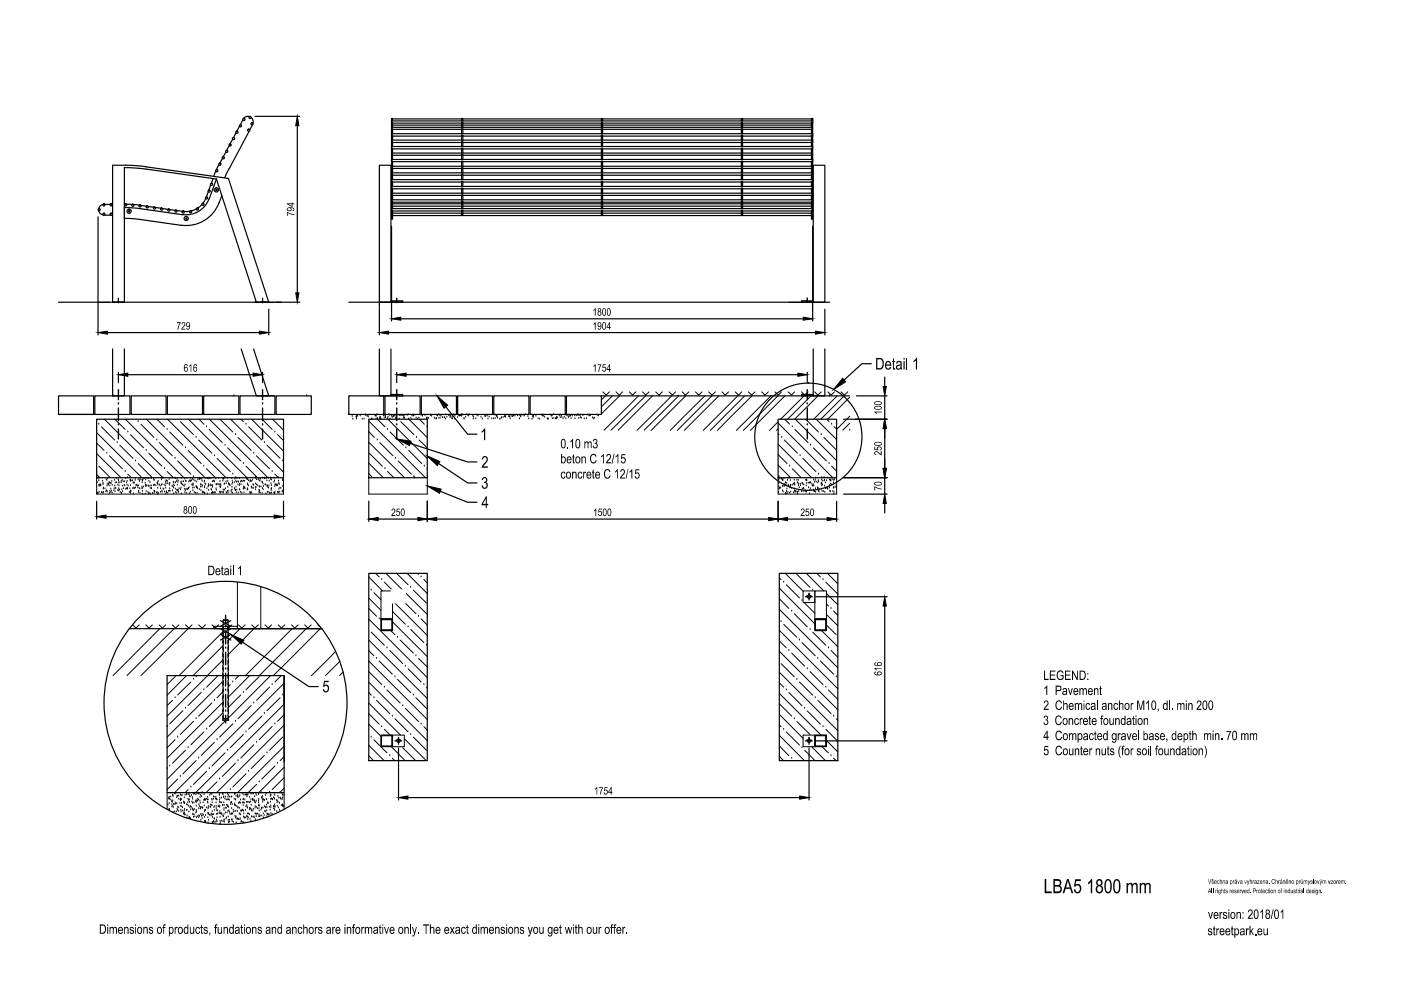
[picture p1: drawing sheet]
<svg xmlns="http://www.w3.org/2000/svg" width="297mm" height="210mm" viewBox="0 0 297 210" stroke-linecap="round" stroke-linejoin="round" font-family="sans-serif">
<!-- layer: 0 -->
<g fill="none" stroke="#000" stroke-width=".25">
<path d="M26.4 35.5l4.5 .4M26.4 35.5v28.6h-2.5v-29.1l5.9 .2 18.6 2.6 8.6 26.3M30.9 35.8l15 2.2M44.7 39.2l-.4 1.1M45.2 37.9l-.4 .9M45.7 36.3l-.4 1M45.9 38l8.5 26.1M45.9 38l-1.5 4.1M46.4 34.9l-.5 1M47.2 33.6l-.6 1M47.9 32.2l-.6 1.1M48.5 35.8l-.9 1.9"/>
<path d="M48.6 30.9l-.6 1M49.3 29.5l-.5 1M50 28.1l-.5 1.1M50.8 26.8l-.6 1M51.5 25.4l-.5 1M52.8 27.9l-4.2 7.9M52.9 24.7a1.12 1.12 0 0 0-1.2 .4M53.3 24.9a1.12 1.12 0 0 1 .3 1.2M53.5 26.5l-.5 1M54.1 24.7h9.4M63 26.7v35.4M80.4 35h2.5v29.1h-2.5z"/>
<path d="M83 30.3v-.6h89.3v.6M83 39.9h.2v1.1M83 39.5h89.3M83 38.5h.2v1M83 38.1h89.3M83 37h.2v1.1M83 35.6h.2v1.1h-.2M83 35.2h89.3M83 34.2h.2v1M83 33.8h89.3M83 32.8h.2v1M83 32.5h89.3"/>
<path d="M83 31.4h.2v1.1M83 31.1h89.3M83 30.1h.2v1M83 28.7h.2v1M83 28.3h89.3M83 27.3h.2v1M83 27h89.3M83 26h.2v1M83 25.6h89.3M83 28.3v.6M83 31v.6M83 33.8v.6"/>
<path d="M83 35.2v.6M83 36.6v.6M83 38v.6M83 39.5v.6M83.2 25.1h-.2v1M83.2 25.6v-.5h-.2v21.4h.2v-.8M83.2 38.6h14.7M83.2 36.6h14.7M83.2 37.2h14.7M83.2 35.7h14.7M83.2 34.3h14.7M83.2 32.9h14.7"/>
<path d="M83.2 31.6h14.7M83.2 30.2h14.7M83.2 28.9h14.7M83.2 27.4h14.7M83.2 26.1h14.7M83.2 25.2h14.7M83.2 26.5h14.7M97.9 39.5v-1h.2v1M97.9 38.1v-1.1h.2v1.1M97.9 35.6h.2v1.1h-.2zM97.9 35.2v-1h.2v1M97.9 33.8v-1h.2v1"/>
<path d="M97.9 32.5v-1.1h.2v1.1M97.9 31.1v-1h.2v1M97.9 29.7v-1h.2v1M97.9 28.3v-1h.2v1M97.9 27v-1h.2v1M97.9 25.6v-.5h.2v.5M98.1 38.6h29.4M98.1 36.6h29.4M98.1 37.2h29.4M98.1 35.7h29.4M98.1 34.3h29.4M98.1 32.9h29.4"/>
<path d="M98.1 31.6h29.4M98.1 30.2h29.4M98.1 28.9h29.4M98.1 27.4h29.4M98.1 26.1h29.4M98.1 25.2h29.4M98.1 26.5h29.4M127.5 39.5v-1h.3v1M127.5 38.1v-1.1h.3v1.1M127.5 35.6h.3v1.1h-.3zM127.5 35.2v-1h.3v1M127.5 33.8v-1h.3v1"/>
<path d="M127.5 32.5v-1.1h.3v1.1M127.5 31.1v-1h.3v1M127.5 29.7v-1h.3v1M127.5 28.3v-1h.3v1M127.5 27v-1h.3v1M127.5 25.6v-.5h.3v.5M127.8 38.6h29.4M127.8 36.6h29.4M127.8 37.2h29.4M127.8 35.7h29.4M127.8 34.3h29.4M127.8 32.9h29.4"/>
<path d="M127.8 31.6h29.4M127.8 30.2h29.4M127.8 28.9h29.4M127.8 27.4h29.4M127.8 26.1h29.4M127.8 25.2h29.4M127.8 26.5h29.4M157.2 39.5v-1h.2v1M157.2 38.1v-1.1h.2v1.1M157.2 35.6h.2v1.1h-.2zM157.2 35.2v-1h.2v1M157.2 33.8v-1h.2v1"/>
<path d="M157.2 32.5v-1.1h.2v1.1M157.2 31.1v-1h.2v1M157.2 29.7v-1h.2v1M157.2 28.3v-1h.2v1M157.2 27v-1h.2v1M157.2 25.6v-.5h.2v.5M157.4 38.6h14.6M157.4 36.6h14.6M157.4 37.2h14.6M157.4 35.7h14.6M157.4 34.3h14.6M157.4 32.9h14.6"/>
<path d="M157.4 31.6h14.6M157.4 30.2h14.6M157.4 28.9h14.6M157.4 27.4h14.6M157.4 26.1h14.6M157.4 25.2h14.6M157.4 26.5h14.6M172 25.1h.3v1M172 25.6v-.5h.3v21.4h-.3v-.8M172.3 28.3v.6M172.3 31v.6M172.3 33.8v.6"/>
<path d="M172.3 35.2v.6M172.3 36.6v.6M172.3 38v.6M172.3 39.5v.6M172.3 26h-.3v1M172.3 27.3h-.3v1M172.3 28.7h-.3v1M172.3 30.1h-.3v1M172.3 31.4h-.3v1.1M172.3 32.8h-.3v1M172.3 34.2h-.3v1M172.3 35.6h-.3v1.1h.3"/>
<path d="M172.3 37h-.3v1.1M172.3 38.5h-.3v1M172.3 39.9h-.3v1.1M172.4 35h2.5v29.1h-2.5zM20.8 46v25M20.9 44.7a1.12 1.12 0 0 0 .9 .9M21.8 43.4a1.12 1.12 0 0 0-.9 .8M22.2 43.3h1.2M22.2 45.6h1.2M23.8 43.3h.1M23.8 45.6h.1M26.4 44l3.5 .3"/>
<path d="M26.4 46.3l3.1 .2M26.4 43.3h.1M26.4 44v2.3M26.8 43.3h1.2M27.3 44.7l.2 .1-.1 .1-.2-.1zM28.4 43.4l1.1 .1M29.9 44.3l8.9 1.2M29.9 43.6l1.2 .1M31.5 43.8l1.1 .1M33 44l1.1 .1M34.5 44.2l1.1 .2M36 44.4l1.2 .2"/>
<path d="M37.5 44.6l1.2 .2M39.4 46.3h.2v.2h-.2zM40.2 44.8h-1.2M41.6 44.3l-1 .4M42.8 43.4l-.9 .7M43.6 42.1l-.6 1M44.2 40.7l-.4 1M44.3 42.2a5.1 5.1 0 0 1-5.5 3.3M45.8 40.2h.2v.2h-.2zM46.5 42.9a7.4 7.4 0 0 1-8.1 4.9l-8.9-1.3M47 41.5l-.5 1.5M83 44.6h.2v1h-.2"/>
<path d="M83 43.3h.2v1h-.2M83 42.7h.2v.5h44.3M83 41h89.3M83 41.3h.2v1.1M83 42.4h89.3M83 45.7h89.3M83 40.9v.6M83 47.9v20.2M83.2 44.7h14.7M83.2 44.2h14.7M83.2 45.2h14.7M83.2 43.7h14.7"/>
<path d="M83.2 42.9h14.7M83.2 41.4h14.7M83.2 40h14.7M97.9 44.6h.2v1h-.2zM97.9 43.3h.2v1h-.2zM97.9 42.4v-1.1h.2v1.1M97.9 41v-1.1h.2v1.1M97.9 43.2v-.5h.2v.5M98.1 44.7h29.4M98.1 44.2h29.4M98.1 45.2h29.4M98.1 43.7h29.4"/>
<path d="M98.1 42.9h29.4M98.1 41.4h29.4M98.1 40h29.4M127.5 44.6h.3v1h-.3zM127.5 43.3h.3v1h-.3zM127.5 42.4v-1.1h.3v1.1M127.5 41v-1.1h.3v1.1M127.5 43.2v-.5h.3v.5M127.8 44.7h29.4M127.8 44.2h29.4M127.8 45.2h29.4M127.8 43.7h29.4"/>
<path d="M127.8 42.9h29.4M127.8 41.4h29.4M127.8 40h29.4M157.2 44.6h.2v1h-.2zM157.2 43.3h.2v1h-.2zM157.2 42.4v-1.1h.2v1.1M157.2 41v-1.1h.2v1.1M157.2 43.2v-.5h.2v.5M157.4 44.7h14.6M157.4 44.2h14.6M157.4 45.2h14.6M157.4 43.7h14.6"/>
<path d="M157.4 42.9h14.6M157.4 41.4h14.6M157.4 40h14.6M172.3 44.6h-.3v1h.3M172.3 42.7h-.3v.5h-44.5M172.3 43.3h-.3v1h.3M172.3 40.9v.6M172.3 47.9v20.2M172.3 41.3h-.3v1.1M12.4 64.1h51.1M22.8 70.5h32.2M23.9 74v9.9h2.5v-9.9"/>
<path d="M25.1 63.5h.1M25.1 64h.1M25.1 63.2v.2M25.1 63.6v.3M25.1 64v.2M25.1 78.9v2.2M27.1 79.4h26.6M51.1 74l3.3 9.9h2.6l-3.2-9.9M54.1 64.1h.1M55.7 63.5h.1M55.7 64h.1M55.7 63.2v.2"/>
<path d="M55.7 63.6v.3M55.7 64v.2M55.7 78.9v2.2M57 65.6v5.4M74 64.1h101.9M80.4 74v9.9h2.5v-9.9M80.4 63.8v1.3M80.4 65.3v5.7M82.4 70.5h90.5M82.9 63.8h2.5v.3h-2.5zM84.1 63.5h.1M84.1 64h.1"/>
<path d="M84.1 63.2v.2M84.1 63.6v.3M84.1 64v.2M84.1 78.9v2.2M85 67.6h85.3M86.1 79.4h83.1M169.9 63.8h2.5v.3h-2.5zM171.2 63.4h.1M171.2 63.9h.1M171.2 63.2v.2M171.2 63.5v.3M171.2 64v.2"/>
<path d="M171.2 78.9v2.2M172.4 74v9.9h2.5v-9.9M174.9 65.6v5.4M184.7 77.1h-1.9l-3.9 3.5M187.6 80v1.9M12.4 83.9h7.5v4h-7.5zM12.4 87.9h7.1M20.1 83.9h7.5v4h-7.5zM20.5 88.9h39.6v12.4h-39.6zM24 83.9h.1M27.8 83.9h7.4v4h-7.4zM35.5 83.9h7.4v4h-7.4z"/>
<path d="M43.2 83.9h7.4v4h-7.4zM49.6 83.9h.1M50.9 83.9h7.4v4h-7.4zM58.5 83.9h7.5v4h-7.5zM65 83.9h.1M74 83.9h7.4v4h-7.4zM78.2 88.9h12.4v12.4h-12.4zM81.6 83.9h7.5v4h-7.5zM82.9 83.6h2.5v.3h-2.5zM87 94l12.1 3.9h2M89.3 83.9h7.5v4h-7.5zM93 98.3l6.1 4.1h2"/>
<path d="M94.5 86.3l4.6 5.8h2M97 83.9h7.4v4h-7.4zM104.7 83.9h7.4v4h-7.4zM112.4 83.9h7.4v4h-7.4zM120.1 83.9h7.4v4h-7.4zM127.5 83.9h52.6M165 88.9h12.4v12.4h-12.4zM169.9 83.6h2.5v.3h-2.5zM175.9 83.9h.1M178.9 88.9h9.2M181.6 83.9h6.5M187.6 83.9v5"/>
<path d="M187.6 90.9v8.4M20.5 106.3v3.8M22.5 109.5h35.6M54.2 101.3h.1M60.1 106.3v3.8M78.2 106.2v4.4M80.2 110.1h8.4M87.8 101.3h.1M90.6 106.2v4.4M92.6 110.1h70.4M93.3 104.2l5.8 2.3h2M165 106.3v4.3"/>
<path d="M167 110.1h8.4M174.7 101.3h.1M177.4 106.3v4.3M178.9 101.3h9.2M178.9 104.8h9.2M187.6 101.3v3.5M187.6 106.8v1.9M27.4 133.3h40.8M46.7 133.3l2.2 1.2-2.2 1.2M46.7 131.6l2.2 1.2M47.2 132.8v.7M47.2 134v.9"/>
<path d="M47.2 135.4v1M47.2 136.8v1M47.2 138.2v1M47.2 139.7v.9M47.3 133.3h.1M47.3 131.5h1M47.3 131.5v1M47.3 133v.9M47.3 134.4v.9M47.3 135.8v.9M47.3 137.2v1M47.3 138.6v1"/>
<path d="M48.3 133.3h.1M48.3 131.5v1M48.3 133v.9M48.3 134.4v.9M48.3 135.8v.9M48.3 137.2v1M48.3 138.6v1M48.4 132.8v.7M48.4 134v.9M48.4 135.4v1M48.4 136.8v1M48.4 138.2v1"/>
<path d="M48.4 139.7v.9M48.9 133.3l-2.2 1.2 2.2 1.2M48.9 131.6l-2.2 1.2M51.4 136.2l14.1 9.4h2M78.2 121.6h12.4v39.7h-12.4zM165.2 121.6h12.4v39.7h-12.4zM170.8 126.5h.2M171.1 126.5h.1M171.2 126.5h.2M171.5 126.1h.1M171.5 126.5h.1M171.5 126.9h.1"/>
<path d="M171.5 125.8v.2M171.5 126.1v.3M171.5 126.6v.3M171.5 127v.2M171.6 126.5h.3M172 126.5h.1M172 126.5h.3M173 126.5h15.1M187.6 128.5v26.6M35.4 143.2h24.8v24.8h-24.8zM47.2 141.1v1M47.2 142.5v1.7"/>
<path d="M47.2 144.7v.9M47.2 146.1v1M47.2 147.5v.9M47.2 149v.9M47.2 150.4v.9M47.2 151.8v.9h1.2v-.9M47.3 152.3h1M47.3 140v1M47.3 141.5v.9M47.3 142.9v.9M47.3 144.3v.9M47.3 145.7v1"/>
<path d="M47.3 147.1v1M47.3 148.5v1M47.3 150v.9M47.3 151.4v.9M48.3 140v1M48.3 141.5v.9M48.3 142.9v.9M48.3 144.3v.9M48.3 145.7v1M48.3 147.1v1M48.3 148.5v1M48.3 150v.9"/>
<path d="M48.3 151.4v.9M48.4 141.1v1M48.4 142.5v1.7M48.4 144.7v.9M48.4 146.1v1M48.4 147.5v.9M48.4 149v.9M48.4 150.4v.9M60.2 143.3v18.3M83.7 157.1h.2M84 157.1h.1M84.1 157.1h.3"/>
<path d="M84.5 157.1h.1M84.5 156.6h.1M84.5 157.5h.1M84.5 156.3v.2M84.5 156.7v.3M84.5 157.2v.2M84.5 157.6v.2M84.5 158.6v11M84.6 157.1h.2M84.9 157.1h.1M85 157.1h.2M170.8 157.1h.2"/>
<path d="M171.1 157.1h.1M171.2 157.1h.2M171.5 157.1h.1M171.5 156.6h.1M171.5 157.5h.1M171.5 156.3v.2M171.5 156.7v.3M171.5 157.2v.2M171.5 157.6v.2M171.5 158.6v11M171.6 157.1h.3M172 157.1h.1"/>
<path d="M172 157.1h.3M173 157.1h15.1M86.5 169.1h83"/>
<circle cx="44.9" cy="39.1" r=".23"/>
<circle cx="46" cy="36.2" r=".23"/>
<circle cx="46.6" cy="34.8" r=".23"/>
<circle cx="47.3" cy="33.5" r=".23"/>
<circle cx="48.1" cy="32.1" r=".23"/>
<circle cx="48.8" cy="30.7" r=".23"/>
<circle cx="49.5" cy="29.4" r=".23"/>
<circle cx="50.2" cy="28" r=".23"/>
<circle cx="51" cy="26.7" r=".23"/>
<circle cx="51.7" cy="25.3" r=".23"/>
<circle cx="52.7" cy="27.6" r=".23"/>
<circle cx="53" cy="24.9" r=".23"/>
<circle cx="53.4" cy="26.3" r=".23"/>
<circle cx="21" cy="44.5" r=".23"/>
<circle cx="22" cy="43.4" r=".23"/>
<circle cx="22" cy="45.4" r=".23"/>
<circle cx="23.6" cy="43.4" r=".23"/>
<circle cx="23.6" cy="45.4" r=".23"/>
<circle cx="26.6" cy="43.4" r=".23"/>
<circle cx="27.4" cy="44.8" r=".44"/>
<circle cx="28.2" cy="43.5" r=".23"/>
<circle cx="29.7" cy="43.7" r=".23"/>
<circle cx="31.2" cy="43.9" r=".23"/>
<circle cx="32.7" cy="44.1" r=".23"/>
<circle cx="34.3" cy="44.3" r=".23"/>
<circle cx="35.8" cy="44.5" r=".23"/>
<circle cx="37.3" cy="44.8" r=".23"/>
<circle cx="38.8" cy="45" r=".23"/>
<circle cx="39.5" cy="46.3" r=".44"/>
<circle cx="40.4" cy="44.9" r=".23"/>
<circle cx="41.8" cy="44.3" r=".23"/>
<circle cx="43" cy="43.3" r=".23"/>
<circle cx="43.8" cy="42" r=".23"/>
<circle cx="44.3" cy="40.5" r=".23"/>
<circle cx="45.9" cy="40.3" r=".44"/>
<circle cx="171.4" cy="92.6" r="11.4"/>
<circle cx="47.8" cy="149" r="25.8"/>
</g>
<g fill="none" stroke="#000" stroke-width=".3">
<path d="M25.1 85.6h.1M25.1 90.1h.1M25.1 82.6v2.1M25.1 86.5v2.7M25.1 91v2.1M55.7 85.6h.1M55.7 90.1h.1M55.7 82.6v2.1M55.7 86.5v2.7M55.7 91v2.1M84.1 85.6h.1M84.1 90.1h.1"/>
<path d="M84.1 82.6v2.1M84.1 86.5v2.7M84.1 91v2.1M171.2 85.6h.1M171.2 90.1h.1M171.2 82.6v2.1M171.2 86.5v2.7M171.2 91v2.1M47.8 137.4h.1M47.8 132.9h.1M47.8 130.5v1.5M47.8 133.8v2.7"/>
<path d="M47.8 138.3v2.7M47.8 150.8h.1M47.8 146.3h.1M47.8 141.8h.1M47.8 142.7v2.7M47.8 147.2v2.7M47.8 151.7v1.6"/>
</g>
<!-- layer: SRAFY -->
<g fill="none" stroke="#000" stroke-width=".21">
<path d="M20.5 96.2l5.2 5.1M20.5 91.7l9.6 9.6M20.5 93.9l1.6 1.6M21 89.9h.1M21 98.8l2.4 2.5M21.5 90.5l2.8 2.8M22.1 88.9l12.4 12.4M22.6 96.1h.1M23.2 96.6l2.8 2.8M24.3 88.9l2.2 2.1M24.8 93.8h.1M25.4 94.4l2.8 2.8"/>
<path d="M26.5 100h.1M26.6 88.9l12.4 12.4M27.1 91.6h.1M27.6 92.1l2.8 2.8M28.7 97.7h.1M29.3 89.4h.1M29.3 98.3l2.8 2.8M29.9 89.9l2.7 2.8M31 95.5h.1M31 88.9l12.5 12.4M31.5 96.1l2.8 2.7M33.2 93.3h.1"/>
<path d="M33.3 88.9l1.6 1.6M33.8 93.8l2.7 2.8M34.9 99.4h.1M35.4 91h.1M35.4 100l1.4 1.3M35.5 88.9l12.4 12.4M36 91.6l2.8 2.8M37.1 97.2h.1M37.7 97.7l2.8 2.8M38.2 89.4l2.8 2.7M39.3 94.9h.1M39.9 95.5l2.8 2.8"/>
<path d="M40 88.9l12.4 12.4M41.6 92.7h.1M42.1 93.3l2.8 2.8M42.2 88.9l1 1M43.2 98.8h.1M43.8 90.5h.1M43.8 99.4l1.9 1.9M44.4 91l2.7 2.8M44.4 88.9l12.4 12.4M45.5 96.6h.1M46 97.2l2.8 2.8M46.7 88.9l2.7 2.7"/>
<path d="M47.7 94.4h.1M48.3 94.9l2.8 2.8M48.9 88.9l11.2 11.2M49.9 92.1h.1M50.5 92.7l2.8 2.8M51.1 88.9l.5 .5M51.6 98.3h.1M52.2 89.9h.1M52.2 98.8l2.4 2.5M52.7 90.5l2.8 2.8M53.3 88.9l6.8 6.8M53.8 96.1h.1"/>
<path d="M54.4 96.6l2.8 2.8M55.6 88.9l2.1 2.1M56 93.8h.1M56.6 94.4l2.8 2.8M57.7 100h.1M57.8 88.9l2.3 2.3M58.3 91.6h.1M58.8 92.1l1.3 1.3M59.9 97.7h.1M74.1 87.9h.1M74.7 88.3h.1M74.8 88.9h.1"/>
<path d="M75.5 88.4h.1M75.6 88.8h.1M75.6 88.1h.1M75.6 88.5h.1M75.8 88.3h.1M76.4 88.2h.1M76.8 88.9h.1M77.2 88.8h.1M77.5 88.1h.1M77.5 88h.1M77.8 88.3h.1M78 88.2h.1"/>
<path d="M78.1 88.5h.1M78.2 98.2l3.1 3.1M78.2 93.8l7.6 7.5M78.2 89.3l12 12M78.2 91.5l1.2 1.2M78.3 96.1l2.8 2.7M78.7 88.9h.1M78.9 88.8h.1M79.5 88.1h.1M79.6 88.2h.1M79.8 88.8h.1M79.8 88.3h.1"/>
<path d="M79.9 87.9h.1M80 93.3h.1M80 88.9l1.6 1.6M80.1 88.8h.1M80.5 88.8h.1M80.5 93.8l2.8 2.8M80.6 88.7h.1M80.6 88.5h.1M80.7 88.6h.1M80.7 88.8h.1M81.3 88.1h.1M81.4 88.6h.1"/>
<path d="M81.4 88.1h.1M81.6 99.4h.1M81.7 88.3h.1M81.7 88.5h.1M82.1 88.8h.1M82.2 91h.1M82.2 100l1.3 1.3M82.3 88.5h.1M82.3 88.9l8.3 8.3M82.5 87.9h.1M82.6 88h.1M82.7 88.8h.1"/>
<path d="M82.7 91.6l2.8 2.8M83 88.1h.1M83.1 88.3h.1M83.1 88.5h.1M83.4 88.1h.1M83.4 88.3h.1M83.7 88.3h.1M83.9 88.7h.1M83.9 97.2h.1M84 88.3h.1M84.4 97.7l2.8 2.8M84.6 88.1h.1"/>
<path d="M84.6 88.8h.1M84.8 88.1h.1M85 89.4l2.8 2.7M85 88h.1M85.2 88.1h.1M85.4 88.1h.1M85.5 88.7h.1M85.6 88.3h.1M85.6 88.5h.1M85.7 88h.1M85.8 88.7h.1M86.1 94.9h.1"/>
<path d="M86.3 88.1h.1M86.5 87.9h.1M86.6 88.8h.1M86.7 95.5l2.7 2.8M86.7 88.9l3.9 3.9M87.1 88.7h.1M87.3 88.1h.1M87.5 88h.1M87.6 88.3h.1M87.7 88.1h.1M88 88h.1M88.2 88.6h.1"/>
<path d="M88.3 92.7h.1M88.6 88.8h.1M88.8 88.6h.1M88.9 93.3l1.7 1.7M88.9 88.9l1.1 1M89.3 88.1h.1M89.6 88h.1M89.6 88.3h.1M90 98.8h.1M90.1 88.1h.1M90.5 88.6h.1M90.5 88.8h.1"/>
<path d="M90.6 90.5h.1M90.6 99.4v.1M90.7 88.6h.1M90.8 88.8h.1M91.3 88h.1M91.3 88.1h.1M91.5 88.3h.1M92.1 88.6h.1M92.2 88.8h.1M92.5 88.8h.1M92.6 88.1h.1M92.8 88.2h.1"/>
<path d="M92.9 88h.1M93 88.7h.1M93.2 88h.1M93.3 88.7h.1M93.5 88.2h.1M93.8 88.5h.1M93.9 88.6h.1M94.2 88.5h.1M94.4 88.8h.1M94.5 88h.1M94.7 88.5h.1M95.2 88h.1"/>
<path d="M95.2 88.1h.1M95.4 88.5h.1M95.5 88.2h.1M95.6 88.3h.1M95.8 88.7h.1M95.9 88.3h.1M95.9 88.8h.1M96.2 87.9h.1M96.4 88.8h.1M96.4 88.3h.1M97 88.5h.1M97.2 88h.1"/>
<path d="M97.3 88.1h.1M97.4 88.2h.1M97.6 88.1h.1M97.7 88.2h.1M97.8 88.3h.1M97.9 87.9h.1M98.1 88h.1M98.4 88.8h.1M98.7 88.5h.1M99 87.9h.1M99.1 88h.1M99.4 88.2h.1"/>
<path d="M99.5 87.9h.1M100.2 88.2h.1M100.3 88.8h.1M100.4 88.5h.1M100.9 88.8h.1M101.1 88h.1M101.3 88.2h.1M102 88.5h.1M102.3 88.8h.1M102.8 88.3h.1M102.9 88.3h.1M103 88h.1"/>
<path d="M103.3 88.2h.1M103.5 88.8h.1M103.7 88.4h.1M104.3 88.8h.1M104.6 88.8h.1M105 88.8h.1M105 88h.1M105.3 88.2h.1M105.3 88.3h.1M105.4 88.4h.1M105.5 88.7h.1M106 88.9h.1"/>
<path d="M106.2 88.8h.1M106.3 88.5h.1M106.7 88.5h.1M107 88.4h.1M107 88h.1M107.2 88.5h.1M107.2 88.2h.1M107.9 88.3h.1M108 88.4h.1M108 88.3h.1M108.2 88.8h.1M108.4 88.3h.1"/>
<path d="M108.7 88.3h.1M108.9 88.2h.1M108.9 88h.1M109.2 88.2h.1M109.7 88.1h.1M110.1 88.1h.1M110.2 88.8h.1M110.3 88.3h.1M110.4 88.4h.1M110.6 88h.1M110.9 88h.1M111.2 88.2h.1"/>
<path d="M111.4 87.9h.1M111.9 88.3h.1M112.1 88.8h.1M112.8 88.9h.1M112.9 88h.1M112.9 88.4h.1M113.1 88.5h.1M113.1 88.2h.1M113.6 88.3h.1M114.1 88.8h.1M114.4 88.9h.1M114.8 88h.1"/>
<path d="M114.9 88h.1M115.1 88.2h.1M115.3 88.3h.1M115.5 88.5h.1M116 88.8h.1M116.1 88.8h.1M116.2 88.9h.1M116.8 88h.1M116.9 88.3h.1M117.1 88.2h.1M117.1 88.8h.1M117.4 87.9h.1"/>
<path d="M117.4 88.7h.1M117.8 88.8h.1M117.9 88.7h.1M118 88.8h.1M118 88.5h.1M118.2 88.6h.1M118.6 88.2h.1M118.7 88h.1M118.8 88.5h.1M119 88.2h.1M119.1 88.5h.1M119.4 88.8h.1"/>
<path d="M119.6 88.5h.1M119.9 87.9h.1M120 88.8h.1M120 88h.1M120.2 88.2h.1M120.5 88.3h.1M120.6 88.5h.1M120.7 88h.1M120.8 88.3h.1M120.9 88.2h.1M121.1 88.8h.1M121.3 88.2h.1"/>
<path d="M121.8 88.2h.1M121.9 88.8h.1M122.2 88.1h.1M122.5 88h.1M122.5 88.1h.1M122.6 88h.1M122.7 88.7h.1M122.9 88.2h.1M123 88h.1M123.1 88.5h.1M123.2 88.7h.1M123.6 88.1h.1"/>
<path d="M123.9 88.8h.1M124.3 88.8h.1M124.6 88h.1M124.9 88.2h.1M125 88h.1M125.1 88.1h.1M125.2 88.1h.1M125.6 88.6h.1M125.9 88.8h.1M126.1 88.7h.1M126.6 88h.1M126.8 88.1h.1"/>
<path d="M126.8 88.2h.1M127.8 83.1l.7 .7 .7-.7M128.4 83.9l-.9 .9M129.8 83.9l-2.3 2.4M130.6 83.1l.7 .7 .7-.7M131.4 83.9l-3.9 3.8M133.4 83.1l.7 .7 .7-.7M135.4 83.9l-7.3 7.3M136.2 83.1l.7 .7 .7-.7M136.9 83.9l-7.4 7.3M138.3 83.9l-7.2 7.3M139 83.1l.7 .7 .7-.7"/>
<path d="M141.9 83.1l.6 .7 .8-.7M142.4 83.9l-7.3 7.3M143.9 83.9l-7.3 7.3M144.7 83.1l.6 .7 .8-.7M145.4 83.9l-7.4 7.4M147.4 83.1l.8 .7 .6-.7M149.4 83.9l-7.3 7.4M150.2 83.1l.8 .7 .7-.7M150.9 83.9l-7.3 7.4M152.4 83.9l-7.3 7.4M153.1 83.1l.7 .7 .7-.7M155.9 83.1l.7 .7 .7-.7"/>
<path d="M156.4 83.9l-7.3 7.4M157.9 83.9l-7.3 7.4M158.7 83.1l.7 .7 .7-.7M159.4 83.9l-7.3 7.4M161.5 83.1l.7 .7 .7-.7M163.4 83.9l-7.3 7.4M164.3 83.1l.7 .7 .7-.7M164.9 83.9l-7.3 7.4M165 98.6l2.6 2.7M165 94.2l7.1 7.1M165 89.7l11.6 11.6M165 96.4l1.9 1.9"/>
<path d="M165 91.9l.2 .2M165 89.4l-1.8 1.9M165 90.9l-.4 .4M165.7 92.7h.1M166.3 93.3l2.8 2.8M166.4 88.9l1 1M166.4 83.9l-7.3 7.4M167.1 83.1l.7 .7 .7-.7M167.4 98.8h.1M168 90.5h.1M168 99.4l1.9 1.9M168.5 91l2.8 2.8"/>
<path d="M168.6 88.9l8.8 8.7M169.6 96.6h.1M169.9 83.1l.7 .7 .7-.7M170.2 97.2l2.8 2.8M170.5 83.9l-5 5M170.8 88.9l2.7 2.7M171.9 94.4h.1M172 83.9l-5 5M172.4 94.9l2.8 2.8M172.7 83.1l.7 .7 .7-.7M173.1 88.9l4.3 4.3M173.4 83.9l-4.9 5"/>
<path d="M174.1 92.1h.1M174.7 92.7l2.7 2.7M175.3 88.9l.5 .5M175.5 83.1l.7 .7 .7-.7M175.8 98.3h.1M176.3 89.9h.1M176.3 98.8l1.1 1.1M176.9 90.5l.5 .5M177.5 83.9l-5 5M178.3 83.1l.7 .7 .7-.7M179 83.9l-5 5M180.2 84.2l-4.7 4.7"/>
<path d="M180.2 91.2h.1M180.2 88.3l-2.8 2.7M180.2 89.7l-1.5 1.5M20.5 100.6l.7 .7M20.5 101.3v3.5h39.6v-3.5M20.6 102.3h.1M20.7 104.6h.1M20.7 104.5h.1M20.8 101.5h.1M20.8 104.7h.1M21 101.9h.1M21 103.1h.1"/>
<path d="M21 102.9h.1M21 104.3h.1M21.3 102.9h.1M21.3 103h.1M21.3 102.8h.1M21.4 103h.1M21.6 104.4h.1M21.8 102.1h.1M21.8 104.6h.1M21.8 102.5h.1M21.8 102.7h.1M21.9 103.7h.1"/>
<path d="M21.9 104.4h.1M21.9 103.5h.1M22.3 103.7h.1M22.4 104.3h.1M22.5 101.7h.1M22.6 104h.1M22.6 101.8h.1M22.6 104.2h.1M22.7 103.1h.1M22.7 104.3h.1M22.7 102.6h.1M22.8 101.5h.1"/>
<path d="M23 102.9h.1M23 102.6h.1M23.2 102.3h.1M23.2 104.6h.1M23.3 104.2h.1M23.3 103h.1M23.3 102.4h.1M23.5 102.5h.1M23.5 103.7h.1M23.5 104.4h.1M23.6 104.1h.1M23.7 102.1h.1"/>
<path d="M23.8 104.6h.1M23.8 102.9h.1M24.1 104.1h.1M24.2 103.7h.1M24.3 101.8h.1M24.3 103h.1M24.4 104.3h.1M24.4 102.4h.1M24.4 103.5h.1M24.6 103.6h.1M24.7 102.3h.1M24.7 101.5h.1"/>
<path d="M25 104h.1M25 102.9h.1M25.1 101.8h.1M25.1 104.1h.1M25.1 101.9h.1M25.2 102.4h.1M25.2 103.6h.1M25.2 102.3h.1M25.2 103h.1M25.3 103.9h.1M25.5 104.4h.1M25.7 102.1h.1"/>
<path d="M25.7 102.3h.1M25.7 104.6h.1M25.7 104.7h.1M25.8 103.8h.1M25.9 101.8h.1M26 103.1h.1M26 104.3h.1M26.1 102.2h.1M26.2 103.6h.1M26.3 102.9h.1M26.4 102.1h.1M26.5 103h.1"/>
<path d="M26.7 103.7h.1M26.7 101.5h.1M26.8 102.4h.1M26.8 103.6h.1M26.9 102.9h.1M27 102.1h.1M27 103.7h.1M27 103.5h.1M27.1 101.3h.1M27.1 100.5l.8 .8M27.2 103h.1M27.4 104.4h.1"/>
<path d="M27.5 103.6h.1M27.6 101.8h.1M27.6 102.1h.1M27.6 104.1h.1M27.7 103h.1M27.7 104.6h.1M27.7 104.2h.1M27.8 102h.1M28.1 101.9h.1M28.2 103.6h.1M28.2 102.4h.1M28.3 104.7h.1"/>
<path d="M28.4 103.5h.1M28.4 102.5h.1M28.4 102.4h.1M28.5 103.6h.1M28.7 101.8h.1M28.7 101.5h.1M28.7 103.4h.1M28.9 102.9h.1M28.9 103h.1M29.2 103h.1M29.2 103.4h.1M29.3 101.8h.1"/>
<path d="M29.3 103h.1M29.4 104.2h.1M29.4 104.4h.1M29.5 101.7h.1M29.5 103.6h.1M29.6 102.1h.1M29.6 103.7h.1M29.7 104.6h.1M29.8 101.7h.1M30.1 103.3h.1M30.1 103.6h.1M30.1 102.3h.1"/>
<path d="M30.1 101.8h.1M30.2 103.6h.1M30.2 104.2h.1M30.2 104.8h.1M30.2 101.9h.1M30.4 101.6h.1M30.4 103.2h.1M30.6 101.5h.1M30.8 102.4h.1M30.8 104.8h.1M30.9 102.9h.1M30.9 101.8h.1"/>
<path d="M30.9 103.2h.1M30.9 103h.1M31 104.2h.1M31.1 103h.1M31.2 101.5h.1M31.4 104.4h.1M31.4 103h.1M31.5 104.7h.1M31.5 101.5h.1M31.5 103.1h.1M31.6 102.1h.1M31.6 104.6h.1"/>
<path d="M31.8 102.3h.1M31.8 103.1h.1M31.8 103.5h.1M31.9 104.8h.1M32 101.4h.1M32.1 103h.1M32.1 103.6h.1M32.1 101.4h.1M32.3 104.6h.1M32.6 101.4h.1M32.6 101.7h.1M32.6 102.9h.1"/>
<path d="M32.7 104.1h.1M32.7 104.6h.1M32.7 101.9h.1M32.7 104.2h.1M32.8 102.9h.1M32.8 104.3h.1M33.1 103h.1M33.2 104.5h.1M33.3 104.4h.1M33.3 102.5h.1M33.4 102.3h.1M33.4 103.5h.1"/>
<path d="M33.4 102.6h.1M33.5 104.8h.1M33.5 102.9h.1M33.5 102.1h.1M33.6 104.6h.1M33.8 102.8h.1M34 103.1h.1M34 104.4h.1M34 103.6h.1M34.2 101.7h.1M34.3 102.9h.1M34.3 104.1h.1"/>
<path d="M34.3 102.7h.1M34.4 104.3h.1M34.5 101.4h.1M34.6 101.3h.1M34.6 103.7h.1M34.7 103.7h.1M34.8 102.9h.1M34.9 104.3h.1M35.1 103h.1M35.1 102.3h.1M35.1 103.5h.1M35.2 104.7h.1"/>
<path d="M35.2 102.6h.1M35.2 101.9h.1M35.3 104.3h.1M35.3 104.4h.1M35.3 102h.1M35.5 102.6h.1M35.5 102.1h.1M35.6 104.6h.1M35.7 104.2h.1M35.9 101.7h.1M35.9 102.5h.1M35.9 102.9h.1"/>
<path d="M35.9 104.1h.1M36 103.6h.1M36 102.5h.1M36.1 104.1h.1M36.5 101.4h.1M36.5 103.1h.1M36.6 104.1h.1M36.6 103.2h.1M36.7 102.3h.1M36.7 102.9h.1M36.8 103.4h.1M36.8 104.7h.1"/>
<path d="M36.9 102.4h.1M37 103h.1M37.1 101.4h.1M37.2 103.7h.1M37.2 102.3h.1M37.2 101.5h.1M37.3 104.4h.1M37.5 104h.1M37.5 102.1h.1M37.5 104.6h.1M37.5 101.6h.1M37.6 102.9h.1"/>
<path d="M37.6 104h.1M37.7 102.3h.1M37.8 103.9h.1M37.8 102h.1M37.8 104.3h.1M37.9 104.4h.1M38 103.6h.1M38.3 103.8h.1M38.4 102.3h.1M38.4 103.5h.1M38.4 102.6h.1M38.4 104.7h.1"/>
<path d="M38.4 101.4h.1M38.5 102.6h.1M38.6 102.2h.1M38.7 102.8h.1M38.9 102.1h.1M39 103h.1M39 103.2h.1M39.2 103.7h.1M39.2 101.6h.1M39.2 104.4h.1M39.2 102.8h.1M39.3 104h.1"/>
<path d="M39.4 102.1h.1M39.5 103.7h.1M39.5 104.6h.1M39.7 101.4h.1M39.7 103.7h.1M39.8 103.8h.1M39.9 103.6h.1M40 103.6h.1M40 102.2h.1M40.1 103.4h.1M40.1 104.6h.1M40.3 102h.1"/>
<path d="M40.3 104.3h.1M40.4 102.1h.1M40.4 101.4h.1M40.6 101.9h.1M40.7 102.8h.1M40.8 101.6h.1M40.9 102.8h.1M40.9 103.5h.1M40.9 104h.1M40.9 103h.1M40.9 102.6h.1M41 101.1h.1"/>
<path d="M41.1 101.8h.1M41.1 103.4h.1M41.2 104.4h.1M41.4 102h.1M41.4 104.6h.1M41.6 103.2h.1M41.7 102.2h.1M41.7 103.3h.1M41.7 103.4h.1M41.8 104.6h.1M41.9 103.6h.1M42 101.7h.1"/>
<path d="M42.2 101.4h.1M42.2 103.8h.1M42.3 101.7h.1M42.3 101.5h.1M42.4 101.4h.1M42.5 101.5h.1M42.5 102.8h.1M42.5 103.3h.1M42.6 104h.1M42.6 102.8h.1M42.8 101.6h.1M42.8 103.2h.1"/>
<path d="M42.8 102.1h.1M42.9 103h.1M42.9 104.3h.1M43 104.5h.1M43.1 104.4h.1M43.3 102.2h.1M43.3 103.4h.1M43.3 102h.1M43.4 104.6h.1M43.4 103.2h.1M43.5 102.6h.1M43.6 102.7h.1"/>
<path d="M43.6 101.5h.1M43.9 103.6h.1M43.9 104.7h.1M44 101.5h.1M44.1 103.2h.1M44.2 101.5h.1M44.2 102.7h.1M44.2 104h.1M44.2 103.1h.1M44.4 101.4h.1M44.5 101.4h.1M44.6 103h.1"/>
<path d="M44.6 102.8h.1M44.7 101.5h.1M44.7 103.8h.1M44.8 104.6h.1M44.9 103h.1M44.9 103.9h.1M45 102.1h.1M45 103.3h.1M45.1 104.5h.1M45.1 102.9h.1M45.1 104.4h.1M45.3 102h.1"/>
<path d="M45.4 104.5h.1M45.4 102.1h.1M45.4 104.4h.1M45.5 102.2h.1M45.6 104.5h.1M45.8 101.5h.1M45.8 102.8h.1M45.8 103.6h.1M45.8 104h.1M45.9 102.8h.1M46 102.7h.1M46.3 102.8h.1"/>
<path d="M46.3 101.4h.1M46.5 104.4h.1M46.6 102.8h.1M46.7 102.1h.1M46.7 103.2h.1M46.7 103.3h.1M46.7 104.5h.1M46.8 102.7h.1M46.8 103.4h.1M46.8 104.3h.1M46.8 103h.1M47.1 104.4h.1"/>
<path d="M47.2 102h.1M47.2 101.5h.1M47.3 104.3h.1M47.3 104.5h.1M47.3 103.9h.1M47.4 101.6h.1M47.5 101.5h.1M47.5 102.7h.1M47.6 103.9h.1M47.6 102.6h.1M47.8 103.6h.1M47.9 102.1h.1"/>
<path d="M48 102.6h.1M48 104.4h.1M48 104.5h.1M48.2 104.2h.1M48.3 101.4h.1M48.3 102.1h.1M48.3 103.3h.1M48.3 104.5h.1M48.5 102.5h.1M48.5 104.1h.1M48.5 102.8h.1M48.6 102.7h.1"/>
<path d="M48.7 102.8h.1M48.8 103h.1M49 104h.1M49 104.4h.1M49.1 101.5h.1M49.2 102.7h.1M49.2 103.9h.1M49.2 103.3h.1M49.2 102h.1M49.3 104.5h.1M49.3 102.4h.1M49.4 100.5h.1"/>
<path d="M49.7 102.3h.1M49.7 103.6h.1M49.8 101.6h.1M49.8 103.9h.1M49.9 104h.1M49.9 101.1l.3 .2M50 104h.1M50 102.1h.1M50 103.3h.1M50.1 104.5h.1M50.2 102.3h.1M50.2 103.9h.1"/>
<path d="M50.2 101.4h.1M50.5 102.8h.1M50.5 102.1h.1M50.5 104.5h.1M50.5 102.3h.1M50.8 101.5h.1M50.8 103.8h.1M50.8 103h.1M50.8 102.7h.1M50.8 103.9h.1M51 104.4h.1M51 102.2h.1"/>
<path d="M51.1 102.8h.1M51.2 102h.1M51.3 104.5h.1M51.4 102.1h.1M51.6 103.7h.1M51.6 102h.1M51.7 103.2h.1M51.7 103.6h.1M51.7 104.5h.1M51.7 103.3h.1M51.9 102.1h.1M51.9 103.4h.1"/>
<path d="M51.9 103.7h.1M52.2 101.4h.1M52.3 101.6h.1M52.4 103.9h.1M52.5 101.4h.1M52.5 103.6h.1M52.5 102.8h.1M52.5 101.7h.1M52.5 102.6h.1M52.5 103.8h.1M52.7 101.9h.1M52.7 103h.1"/>
<path d="M53 104.4h.1M53 102.2h.1M53 101.9h.1M53 104.5h.1M53.1 104.6h.1M53.2 102h.1M53.2 104.5h.1M53.3 102.1h.1M53.3 103.2h.1M53.3 103.5h.1M53.3 104.5h.1M53.6 101.8h.1"/>
<path d="M53.6 103.4h.1M53.6 102.8h.1M53.7 103.6h.1M53.8 102.9h.1M54.1 101.4h.1M54.1 102.6h.1M54.1 103.4h.1M54.2 103.8h.1M54.3 103.4h.1M54.4 101.7h.1M54.4 102.8h.1M54.7 103h.1"/>
<path d="M54.7 101.7h.1M54.9 104.4h.1M54.9 101.6h.1M54.9 104h.1M54.9 102h.1M55 103.2h.1M55 103.3h.1M55 104.4h.1M55 104h.1M55.1 102h.1M55.2 104.5h.1M55.2 101.6h.1"/>
<path d="M55.3 103.2h.1M55.5 102.2h.1M55.6 104.5h.1M55.6 103.6h.1M55.6 102.3h.1M55.7 101.4h.1M55.8 102.6h.1M55.8 103.8h.1M55.8 103.2h.1M56.1 101.5h.1M56.1 101.4h.1M56.2 102.8h.1"/>
<path d="M56.3 102.8h.1M56.4 104.7h.1M56.4 101.5h.1M56.6 102h.1M56.6 103.2h.1M56.6 103h.1M56.7 104.4h.1M56.7 103.1h.1M56.8 103.4h.1M56.9 104.4h.1M56.9 101.4h.1M56.9 103.5h.1"/>
<path d="M57 103h.1M57.1 102h.1M57.2 104.5h.1M57.3 104.6h.1M57.4 101.3h.1M57.4 101.7h.1M57.4 102.6h.1M57.5 103.7h.1M57.5 104h.1M57.5 102.9h.1M57.5 101.8h.1M57.6 104.5h.1"/>
<path d="M57.6 103.6h.1M58.1 101.4h.1M58.1 102.3h.1M58.1 104.5h.1M58.1 104.6h.1M58.2 102h.1M58.2 104.7h.1M58.3 103.2h.1M58.3 104.4h.1M58.3 100.5l.8 .8M58.4 102.8h.1M58.6 103h.1"/>
<path d="M58.7 102.8h.1M58.7 102.9h.1M58.8 104.4h.1M58.8 102.9h.1M59 104.4h.1M59.1 101.3h.1M59.1 102h.1M59.1 102.5h.1M59.1 104.5h.1M59.1 103.7h.1M59.2 102.7h.1M59.3 104.3h.1"/>
<path d="M59.4 103.4h.1M59.6 103.6h.1M59.8 104.3h.1M59.9 101.9h.1M59.9 103.1h.1M60 104.3h.1M60 101.7h.1M60 104h.1M60 101.4h.1M60.1 102.6h.1M78.2 101.3v3.5h12.4v-3.5M78.2 100.4l.6 .7"/>
<path d="M87.8 101.1h.1M165 101.3v3.5h12.4v-3.5M165 101.8h.1M165.1 101.3h.1M165.1 104.4h.1M165.1 102.5h.1M165.1 103.2h.1M165.1 103.7h.1M165.2 101.1h.1M165.3 103.5h.1M165.4 101.6h.1M165.4 103.6h.1"/>
<path d="M165.5 103.4h.1M165.7 101.5h.1M165.9 101.7h.1M165.9 104.1h.1M165.9 101.9h.1M165.9 103.2h.1M166 103.1h.1M166 101.8h.1M166 104.3h.1M166.2 101.5h.1M166.2 102.6h.1M166.3 103.1h.1"/>
<path d="M166.5 104.7h.1M166.5 102.8h.1M166.5 102.3h.1M166.5 104.6h.1M166.7 104.8h.1M166.8 104.2h.1M166.8 102.5h.1M166.8 103h.1M166.8 103.7h.1M166.9 104.6h.1M167 101.8h.1M167 101.4h.1"/>
<path d="M167 104.4h.1M167.1 102.9h.1M167.3 103h.1M167.4 101.3h.1M167.4 104.6h.1M167.5 103.4h.1M167.6 101.9h.1M167.6 103.1h.1M167.6 104.3h.1M167.6 102.9h.1M167.8 103.5h.1M168 102.9h.1"/>
<path d="M168.2 104.5h.1M168.2 102.6h.1M168.4 101.8h.1M168.4 102.5h.1M168.4 104.1h.1M168.5 103.7h.1M168.5 102.8h.1M168.6 104.4h.1M168.6 104.2h.1M168.7 104.2h.1M169 101.8h.1M169 104.4h.1"/>
<path d="M169 102.3h.1M169.1 104.4h.1M169.1 104.7h.1M169.2 102.5h.1M169.2 101.8h.1M169.3 103h.1M169.3 104.3h.1M169.3 102.7h.1M169.5 103.4h.1M169.7 102.6h.1M169.7 103h.1M169.9 104.3h.1"/>
<path d="M170.1 102.5h.1M170.1 103.7h.1M170.2 102.6h.1M170.3 104.2h.1M170.3 103.5h.1M170.4 102.8h.1M170.4 103.7h.1M170.7 104.2h.1M170.8 104.1h.1M170.9 101.8h.1M170.9 103h.1M170.9 104.4h.1"/>
<path d="M171 104.3h.1M171 104.2h.1M171 102.5h.1M171.1 101.9h.1M171.4 102.4h.1M171.4 103.4h.1M171.6 104h.1M171.6 102.4h.1M171.6 104.7h.1M171.7 102.4h.1M171.8 103.6h.1M171.9 102.3h.1"/>
<path d="M172 104h.1M172.1 102.6h.1M172.2 103h.1M172.3 103.1h.1M172.4 102.8h.1M172.5 103.9h.1M172.5 101.8h.1M172.6 103h.1M172.6 104.3h.1M172.7 104.2h.1M172.7 102.3h.1M172.8 101.8h.1"/>
<path d="M172.9 103.6h.1M172.9 104.4h.1M172.9 101.4h.1M173.1 102.2h.1M173.3 103.8h.1M173.4 103.4h.1M173.4 102.4h.1M173.4 103.6h.1M173.5 101.9h.1M173.5 100.5h.1M173.5 104.2h.1M173.6 102.1h.1"/>
<path d="M173.7 103.7h.1M173.7 104.3h.1M174.1 102.6h.1M174.1 102.4h.1M174.1 101.1l.2 .2M174.2 103.7h.1M174.2 101.8h.1M174.2 103h.1M174.2 102.6h.1M174.3 104.2h.1M174.4 102.8h.1M174.4 102h.1"/>
<path d="M174.6 104.2h.1M174.8 102h.1M174.8 103.1h.1M174.8 101.8h.1M174.9 104.4h.1M175 102.4h.1M175 103.6h.1M175.3 101.9h.1M175.3 103.5h.1M175.3 103.4h.1M175.4 101.3h.1M175.4 103.6h.1"/>
<path d="M175.5 103.7h.1M175.9 101.8h.1M175.9 103.4h.1M175.9 102.9h.1M175.9 104.2h.1M176 101.9h.1M176.1 102.6h.1M176.1 104.3h.1M176.1 101.8h.1M176.1 102h.1M176.3 102.8h.1M176.4 101.8h.1"/>
<path d="M176.6 104.2h.1M176.7 103.4h.1M176.7 102.5h.1M176.7 102.3h.1M176.7 103.5h.1M176.8 104.8h.1M176.8 101.8h.1M176.8 104.4h.1M177 101.7h.1M177 103.3h.1M177.3 103.4h.1M177.3 103.1h.1"/>
<path d="M28.1 132.5l.7 .7 .7-.7M30.9 132.5l.7 .7 .7-.7M33.7 132.5l.7 .7 .7-.7M33.9 133.3l-9.9 9.9M36.5 132.5l.7 .7 .7-.7M36.9 133.3l-10 9.9M39.3 132.5l.7 .7 .7-.7M39.8 133.3l-9.9 9.9M42.1 132.5l.7 .7 .8-.7M45 132.5l.6 .7 .8-.7M47.3 133.9l-9.3 9.3M47.3 136.8l-6.4 6.4"/>
<path d="M47.3 139.9l-3.4 3.3M47.8 132.5l.7 .7 .6-.7M50.5 132.5l.8 .7 .7-.7M50.9 133.3l-2.6 2.6M53.4 132.5l.7 .7 .7-.7M53.8 133.3l-5.5 5.5M56.2 132.5l.7 .7 .7-.7M59 132.5l.7 .7 .7-.7M61.8 132.5l.7 .7 .7-.7M61.9 133.3l-9.9 9.9M64.6 132.5l.7 .7 .7-.7M64.9 133.3l-9.9 9.9"/>
<path d="M67.4 132.5l.4 .4M67.9 133.3l-9.9 9.9M71.2 138.1l-5.2 5.1M78.2 135.7l12.4 12.4M78.2 131.3l12.4 12.4M78.2 126.8l2.6 2.6M78.2 122.3l2.9 3M78.2 138l1.1 1.1M78.2 129l1.6 1.7M78.7 125.1h.1M78.7 134l2.8 2.8M79.3 125.7l1.5 1.5"/>
<path d="M79.6 121.6l.8 .7M79.8 139.6h.1M80.4 131.2h.1M80.9 131.2l-.1 .1M80.9 131.6l-.1 .2M80.9 131.8l-.1 .2M80.9 132.1l-.1 .1M80.9 132.3l-.1 .1M80.9 132.5l-.1 .2M80.9 132.7l-.1 .2M80.9 133l-.1 .1M80.9 133.2l-.1 .1"/>
<path d="M80.9 133.4l-.1 .1M80.9 122.9h.1M80.9 133.5l-.1 .2M81.1 131.2l-.3 .3M81.2 133.5l-.2 .2M81.3 131.2l-.1 .2M81.4 133.5l-.2 .2M81.5 123.4l1.9 1.9M81.5 131.2l-.1 .2M81.6 133.5l-.1 .2M81.7 131.2l-.1 .2M81.8 121.6l3.8 3.7"/>
<path d="M81.9 133.5l-.2 .2M82 131.2l-.2 .2M82 137.4h.1M82.1 133.5l-.2 .2M82.2 131.2l-.2 .2M82.3 133.5l-.1 .2M82.4 131.2l-.1 .2M82.5 133.5l-.1 .2M82.6 137.9l2.8 2.8M82.6 131.2l-.1 .2M82.8 133.5l-.2 .2M82.8 133.7l.9 .9"/>
<path d="M82.8 131.2l-.1 .2M83 133.5l-.2 .2M83.1 131.2l-.2 .2M83.2 131.9l7.4 7.3M83.2 129.7l2.7 2.7M83.2 131.3l-.1 .1M83.2 131.5l-.1 .1M83.2 131.7l-.1 .2M83.2 131.9l-.1 .2M83.2 132.2l-.1 .1M83.2 132.4l-.1 .1M83.2 132.6l-.1 .1"/>
<path d="M83.2 132.8l-.1 .2M83.2 133l-.1 .2M83.2 133.3l-.1 .1M83.2 133.5l-.1 .2M83.6 127.7l7 7M84.1 121.6l2.4 2.4M84.3 135.1h.1M84.8 135.7l2.8 2.8M85.7 125.4l4.9 4.9M85.7 127.7l2.5 2.4M86.3 121.6l4.3 4.2M86.5 132.9h.1"/>
<path d="M87.1 124.5h.1M87.1 133.5l2.8 2.8M87.6 125.1l2.8 2.8M88.2 139.1h.1M88.5 121.6l.2 .2M88.7 130.7h.1M88.7 139.6l1.9 1.8M89.3 122.3h.1M89.3 131.2l1.3 1.3M89.9 122.9l.7 .7M90.4 136.8h.1M165.2 138.1l12.4 12.4"/>
<path d="M165.2 133.6l12.4 12.4M165.2 129.2l12.4 12.4M165.2 124.7l7.6 7.6M165.2 135.9l1.5 1.5M165.2 126.9l2.1 2.1M165.2 122.5l.4 .4M165.6 131.8h.1M166.2 123.4h.1M166.2 132.4l2.8 2.7M166.5 121.6l3.8 3.7M166.7 124l2.8 2.8M167.3 137.9h.1"/>
<path d="M167.9 129.6h.1M167.9 138.5l2.7 2.8M168.4 130.1l2.8 2.8M169 121.8l2.7 2.7M169.5 135.7h.1M170.1 127.3h.1M170.1 136.3l2.7 2.8M170.6 127.9l2.2 2.1M170.9 121.6l3.8 3.7M171.7 133.5h.1M172.3 125.1h.1M172.3 134l2.8 2.8"/>
<path d="M172.7 127.7l.1 .1M172.8 131.2v.1M172.9 131.6l-.1 .2M172.9 131.9l-.1 .1M172.9 132.1l-.1 .1M172.9 132.3l-.1 .1M172.9 132.5l-.1 .2M172.9 132.7l-.1 .2M172.9 133l-.1 .1M172.9 133.2l-.1 .1M172.9 133.4l-.1 .1M173 133.5l-.2 .2"/>
<path d="M173.1 131.2l-.3 .4M173.2 121.6l.7 .7M173.2 133.5l-.1 .2M173.3 131.2l-.2 .2M173.4 139.6h.1M173.4 133.5l-.1 .2M173.5 131.2l-.1 .2M173.7 133.5l-.2 .2M173.7 131.2l-.1 .2M173.9 133.5l-.2 .2M173.9 131.2l-.1 .2M174.1 133.5l-.2 .2"/>
<path d="M174.2 133.7l3.4 3.4M174.2 131.2l-.2 .2M174.3 133.5l-.1 .2M174.4 131.2l-.2 .2M174.5 122.9h.1M174.5 133.5l-.1 .2M174.6 131.2l-.1 .2M174.8 133.5l-.2 .2M174.8 131.2l-.1 .2M175 133.5l-.2 .2M175.1 123.4l2.5 2.6M175.1 131.2l-.2 .2"/>
<path d="M175.2 130.3l2.4 2.4M175.2 125.8l2.4 2.4M175.2 132.5l2.1 2.1M175.2 128l.4 .5M175.2 131.3l-.1 .1M175.2 131.5l-.1 .2M175.2 131.7l-.1 .2M175.2 132l-.1 .1M175.2 132.2l-.1 .1M175.2 132.4l-.1 .2M175.2 132.6l-.1 .2M175.2 132.9l-.1 .1"/>
<path d="M175.2 133.1l-.1 .1M175.2 133.3l-.1 .2M175.2 133.5l-.2 .2M175.4 121.6l2.2 2.2M175.6 137.4h.1M176.2 129h.1M176.2 137.9l1.4 1.4M176.7 129.6l.9 .9M35.4 154h.1M36.6 148.5l-1.2 1.1M37.1 147.9h.1M37.1 156.8l-1.7 1.7"/>
<path d="M37.3 143.2l-1.9 1.9M37.7 156.3h.1M38.8 150.7l-2.8 2.8M39.3 150.1h.1M39.3 159.1l-2.7 2.7M39.5 143.2l-4.1 4.2M39.9 158.5h.1M40.5 144.6l-2.8 2.7M41 144h.1M41 152.9l-2.8 2.8M41.6 152.4h.1M41.8 143.2l-.2 .3"/>
<path d="M42.7 146.8l-2.8 2.8M43.2 146.2h.1M43.2 155.2l-2.7 2.7M43.8 154.6h.1M44 143.2l-8.6 8.6M44.9 149l-2.8 2.8M45.5 148.5h.1M45.5 157.4l-2.8 2.8M46 156.8h.1M46.2 143.2l-2.4 2.5M47.2 151.2l-2.8 2.8M47.3 144.4l-11.9 11.9"/>
<path d="M47.3 148.8l-11.9 11.9M47.3 146.6l-1.3 1.3M47.7 159.6l-2.8 2.8M47.9 152.7l-12.5 12.5M48.3 159.1h.1M48.5 143.2l-.2 .2M48.8 145.1l-.5 .5M49.4 144.6h.1M49.4 153.5l-2.8 2.8M49.9 152.9h.1M50.7 143.2l-.8 .8M51.1 147.3l-2.8 2.8"/>
<path d="M51.6 146.8h.1M51.6 155.7l-2.8 2.8M52.2 155.2h.1M52.9 143.2l-4.6 4.7M53.3 149.6l-2.8 2.8M53.8 149h.1M53.8 157.9l-2.7 2.8M54.4 157.4h.1M54.9 143.5l-2.7 2.7M55.5 151.8l-2.8 2.8M56 151.2h.1M56.6 159.6h.1"/>
<path d="M57.2 145.7l-2.8 2.8M57.4 143.2l-9.1 9.1M57.7 145.1h.1M57.7 154l-2.8 2.8M58.3 153.5h.1M59.4 147.9l-2.8 2.8M59.6 143.2l-1.3 1.4M59.9 147.3h.1M59.9 156.3l-2.7 2.8M60.2 144.9l-23.2 23.1M60.2 149.3l-18.7 18.7M60.2 153.7l-14.3 14.3"/>
<path d="M60.2 158.2l-9.8 9.8M60.2 151.5l-1.4 1.4M72.1 140.2l-3.1 3M72.7 142.5l-.7 .7M78.2 158l3.2 3.3M78.2 153.5l2.6 2.6M78.2 149.1l6.7 6.8M78.2 144.6l12.4 12.4M78.2 140.2l12.4 12.4M78.2 151.3l2.2 2.2M78.2 146.8l.5 .6M78.2 142.4l2.7 2.7"/>
<path d="M78.7 156.3h.1M79.3 147.9h.1M79.3 156.9l2.7 2.7M79.8 148.5l2.8 2.8M80.4 140.2l2.8 2.7M80.9 156.1l-.1 .1M80.9 156.3l-.1 .2M80.9 156.5l-.1 .2M80.9 156.8l-.1 .1M80.9 157l-.1 .2M80.9 157.2l-.1 .2M80.9 157.5l-.1 .1"/>
<path d="M80.9 157.7l-.1 .1M80.9 157.9l-.1 .2M80.9 158.1l-.1 .2M80.9 154.1h.1M80.9 155.9l-.1 .1M81.1 158.2l-.2 .1M81.2 155.9l-.2 .1M81.3 158.2l-.1 .1M81.4 155.9l-.2 .1M81.5 145.7h.1M81.5 154.6l1.2 1.3-.1 .1M81.5 158.2l-.1 .1"/>
<path d="M81.6 155.9l-.1 .1M81.7 158.2l-.1 .1M81.9 155.9l-.2 .1M82 158.2l-.2 .1M82 146.3l2.8 2.7M82.1 155.9l-.2 .1M82.2 158.2l-.2 .1M82.3 155.9l-.1 .1M82.4 158.2l-.1 .1M82.5 155.9l-.1 .1M82.6 158.2l-.1 .1M82.8 158.2l-.1 .1"/>
<path d="M83 155.9l-.2 .1M83.2 151.8h.1M83.2 155.9l-.1 .1M83.2 158l-.2 .3 2.9 3M83.2 156l-.1 .2M83.2 156.2l-.1 .2M83.2 156.4l-.1 .2M83.2 156.7l-.1 .1M83.2 156.9l-.1 .1M83.2 157.1l-.1 .2M83.2 157.3l-.1 .2M83.2 157.6l-.1 .1"/>
<path d="M83.2 157.8l-.1 .1M83.2 158.2l-.1 .1M83.7 143.5h.1M83.7 152.4l2.8 2.8M84.3 144l2.8 2.8M85.4 149.6h.1M85.4 158.5l2.7 2.8M85.7 156.6l4.7 4.7M85.9 141.3h.1M85.9 150.2l2.8 2.8M86.5 141.8l2.8 2.8M87.1 155.7h.1"/>
<path d="M87.6 147.4h.1M87.6 156.3l2.8 2.8M88.2 147.9l2.4 2.5M89.3 153.5h.1M89.9 145.1h.1M89.9 154.1l.7 .7M90.4 145.7l.2 .2M165.2 155.9l5.4 5.4M165.2 151.5l5.1 5M165.2 147l8.9 8.9-.2 .1M165.2 142.5l12.4 12.4M165.2 158.1l2.1 2.1"/>
<path d="M165.2 153.7l.4 .4M165.2 149.2l2.7 2.6M165.2 144.8l1 .9M165.6 140.7l2.8 2.8M166.2 154.6h.1M166.7 146.3h.1M166.7 155.2l2.8 2.8M167.3 146.8l2.8 2.8M168.4 152.4h.1M169 144h.1M169 153l2.7 2.7M169.5 144.6l2.8 2.8"/>
<path d="M170.1 158.5h.1M170.6 150.2h.1M170.6 159.1l2.2 2.2M171.2 141.8h.1M171.2 150.7l2.7 2.8M171.7 142.4l2.8 2.7M172.1 158.3l2.9 3M172.8 147.9h.1M172.9 156.1l-.1 .2M172.9 156.4l-.1 .1M172.9 156.6l-.1 .1M172.9 156.8l-.1 .2"/>
<path d="M172.9 157l-.1 .2M172.9 157.3l-.1 .1M172.9 157.5l-.1 .1M172.9 157.7l-.1 .1M172.9 157.9l-.1 .2M172.9 158.1l-.1 .2M173 155.9l-.2 .2M173.1 158.2l-.2 .1M173.2 155.9l-.1 .1M173.3 158.2l-.1 .1M173.4 148.5l2.8 2.8M173.4 155.9l-.1 .1"/>
<path d="M173.5 158.2l-.1 .1M173.7 155.9l-.2 .1M173.8 158.2l-.2 .1M173.9 155.9l-.2 .1M173.9 140.2l2.8 2.7M174 158.2l-.2 .1M174.2 158.2l-.1 .1M174.3 155.9l-.1 .1M174.4 158.2l-.1 .1 1.3 1.3M174.5 154.1h.1M174.5 155.9l-.1 .1M174.7 158.2l-.2 .1"/>
<path d="M174.8 155.9l-.2 .1M174.9 158.2l-.2 .1M175 155.9l-.2 .1M175.1 145.7h.1M175.1 154.6l2.5 2.6M175.2 157l2.4 2.4M175.2 155.9l-.2 .1M175.2 156l-.1 .2M175.2 156.2l-.1 .2M175.2 156.5l-.1 .1M175.2 156.7l-.1 .1M175.2 156.9l-.1 .2"/>
<path d="M175.2 157.1l-.1 .2M175.2 157.4l-.1 .1M175.2 157.6l-.1 .1M175.2 157.8l-.1 .2M175.2 158l-.2 .3M175.2 158.3h.1M175.6 146.3l2 2M176.7 151.8h.1M177.3 143.5h.1M177.3 152.4l.3 .3M35.4 171.6v-3.6h24.8v3.6M35.4 163h.1"/>
<path d="M35.6 170.7h.1M35.8 169.4h.1M35.8 169.2h.1M35.8 171.7h.1M35.9 170.4h.1M35.9 169h.1M35.9 171.6h.1M35.9 169.4h.1M35.9 171.8h.1M36 162.4h.1M36.2 169h.1M36.2 169.6h.1"/>
<path d="M36.4 170h.1M36.4 170.6h.1M36.4 171.1h.1M36.5 170.1h.1M36.6 168.6h.1M36.6 169.8h.1M36.7 171h.1M36.7 168.6h.1M36.7 172.2h.1M36.7 168.9h.1M36.7 171.2h.1M36.8 170.5h.1"/>
<path d="M37 168.2h.1M37 172.2h.1M37.1 170.6h.1M37.1 168.3h.1M37.2 170.3h.1M37.3 170.5h.1M37.4 172.1h.1M37.5 169.1h.1M37.5 170.4h.1M37.5 171.6h.1M37.5 168.8h.1M37.7 171.8h.1"/>
<path d="M37.7 168.9h.1M37.7 165.2l-2.3 2.2M37.7 171.1h.1M37.8 171.3h.1M37.9 168.8h.1M37.9 172h.1M37.9 169.4h.1M38.1 170.4h.1M38.2 169.6h.1M38.2 164.6h.1M38.3 168.5h.1M38.3 169.7h.1"/>
<path d="M38.3 169.4h.1M38.4 171h.1M38.4 171.8h.1M38.4 172.2h.1M38.4 168.7h.1M38.4 171.1h.1M38.4 169.5h.1M38.5 170.3h.1M38.6 168.6h.1M38.7 171.2h.1M38.7 171.9h.1M38.9 172.6h.1"/>
<path d="M38.9 170h.1M39 170.3h.1M39 172.3h.1M39.1 169.1h.1M39.1 171.9h.1M39.1 170.4h.1M39.1 170.3h.1M39.1 172.5h.1M39.2 171.6h.1M39.2 172.8h.1M39.2 168.6h.1M39.6 168.6h.1"/>
<path d="M39.6 171.8h.1M39.6 168.3h.1M39.6 170.6h.1M39.6 173.4h.1M39.7 173h.1M39.7 170.7h.1M39.8 170.2h.1M39.9 169.4h.1M39.9 167.4l-.7 .6M39.9 168.5h.1M40 169.7h.1M40 170.9h.1"/>
<path d="M40 172.2h.1M40.1 173.4h.1M40.1 168.5h.1M40.1 169.6h.1M40.2 170.1h.1M40.2 168.9h.1M40.3 171.2h.1M40.3 169h.1M40.3 173.5h.1M40.4 171h.1M40.4 173.6h.1M40.4 171.7h.1"/>
<path d="M40.5 166.9h.1M40.6 168.6h.1M40.6 171.2h.1M40.7 170h.1M40.8 169.1h.1M40.8 171.6h.1M40.8 170.3h.1M40.9 171.5h.1M40.9 169.4h.1M40.9 172.7h.1M40.9 172.6h.1M40.9 171.8h.1"/>
<path d="M41 168.4h.1M41 173.3h.1M41 171.9h.1M41.1 170.3h.1M41.1 172.8h.1M41.3 168.3h.1M41.3 171.6h.1M41.3 173.2h.1M41.5 170h.1M41.5 168.5h.1M41.5 169.9h.1M41.5 172.4h.1"/>
<path d="M41.6 169.7h.1M41.6 161.3l-2.8 2.8M41.6 170.9h.1M41.6 171.8h.1M41.6 170.2h.1M41.7 172.2h.1M41.7 173.4h.1M41.8 168.3h.1M41.8 173.1h.1M41.8 169.4h.1M41.9 169.9h.1M42.1 169.6h.1"/>
<path d="M42.1 168.3h.1M42.1 171.5h.1M42.1 173.4h.1M42.1 160.7h.1M42.2 170.6h.1M42.2 173h.1M42.2 168.4h.1M42.3 173.1h.1M42.3 171h.1M42.4 169.8h.1M42.4 169.1h.1M42.5 170.3h.1"/>
<path d="M42.5 171.4h.1M42.5 171.5h.1M42.5 172.7h.1M42.5 168.6h.1M42.6 173.9h.1M42.6 171.2h.1M42.7 168.1h.1M42.7 173h.1M42.8 168.9h.1M42.8 171.2h.1M42.8 172.6h.1M42.8 173.6h.1"/>
<path d="M42.9 171.4h.1M43 168.1h.1M43 171.4h.1M43 173h.1M43.1 170.2h.1M43.1 172.8h.1M43.2 169.7h.1M43.3 168.5h.1M43.3 169.7h.1M43.3 170.9h.1M43.3 172.1h.1M43.3 174.2h.1"/>
<path d="M43.4 173.3h.1M43.4 169.5h.1M43.4 171.8h.1M43.5 174.1h.1M43.5 169.6h.1M43.6 169.7h.1M43.6 172.9h.1M43.6 171.8h.1M43.6 174.4h.1M43.6 174.3h.1M43.8 169.4h.1M43.8 171.3h.1"/>
<path d="M43.8 163.5l-2.8 2.8M44 169.1h.1M44 170.1h.1M44.1 170.3h.1M44.1 169.6h.1M44.1 173.4h.1M44.1 172.4h.1M44.1 171.5h.1M44.1 174.5h.1M44.2 172.7h.1M44.2 171.2h.1M44.2 173.9h.1"/>
<path d="M44.2 172.5h.1M44.3 171h.1M44.4 163h.1M44.4 172.8h.1M44.5 168.6h.1M44.6 171.2h.1M44.7 171.1h.1M44.7 168.3h.1M44.7 170.7h.1M44.7 172.7h.1M44.7 173h.1M44.8 172.6h.1"/>
<path d="M44.8 170.8h.1M44.9 168.4h.1M44.9 169.5h.1M45 169.7h.1M45 170.8h.1M45 172.1h.1M45 174.4h.1M45 170.2h.1M45 173.3h.1M45.1 174.5h.1M45.1 172.8h.1M45.3 169.4h.1"/>
<path d="M45.3 172.7h.1M45.3 174.3h.1M45.3 174.2h.1M45.3 168.9h.1M45.3 171.3h.1M45.4 169h.1M45.4 173.6h.1M45.5 173.7h.1M45.5 171h.1M45.5 171.8h.1M45.6 174.4h.1M45.8 169h.1"/>
<path d="M45.8 169.4h.1M45.8 170.3h.1M45.8 174.3h.1M45.8 171.4h.1M45.8 171h.1M45.9 172.7h.1M45.9 173.9h.1M45.9 169.5h.1M46 171.9h.1M46 169.6h.1M46 173.4h.1M46 174.2h.1"/>
<path d="M46 165.8l-2.3 2.2M46.1 172.6h.1M46.1 171.9h.1M46.3 171h.1M46.4 170.9h.1M46.4 172.5h.1M46.5 168.6h.1M46.5 168.4h.1M46.5 171.2h.1M46.6 169.7h.1M46.6 170.1h.1M46.6 165.2h.1"/>
<path d="M46.6 170.9h.1M46.6 172.1h.1M46.6 169.2h.1M46.6 172.5h.1M46.7 173.3h.1M46.7 174.8h.1M46.7 174.5h.1M46.7 174.1h.1M46.7 170.2h.1M46.8 172.6h.1M46.9 169.2h.1M46.9 172.5h.1"/>
<path d="M47 174.1h.1M47 170.2h.1M47 172.7h.1M47.2 168.4h.1M47.2 170.8h.1M47.2 170.7h.1M47.2 173h.1M47.3 174.2h.1M47.3 168.5h.1M47.4 173.1h.1M47.4 169h.1M47.5 170.2h.1"/>
<path d="M47.5 169.1h.1M47.5 171.4h.1M47.5 172.7h.1M47.5 174h.1M47.5 171.8h.1M47.5 173.8h.1M47.5 170.8h.1M47.5 174.4h.1M47.7 169.4h.1M47.8 172.4h.1M47.8 169h.1M47.9 171.3h.1"/>
<path d="M47.9 173.6h.1M48 169.6h.1M48 171.4h.1M48 173.4h.1M48 170.7h.1M48.1 172.3h.1M48.2 168.4h.1M48.2 171h.1M48.3 169.6h.1M48.3 168h-.1M48.3 170.8h.1M48.3 172h.1"/>
<path d="M48.3 169h.1M48.4 173.2h.1M48.4 173.9h.1M48.4 174.4h.1M48.4 168.6h.1M48.5 171.2h.1M48.5 169.6h.1M48.5 171.9h.1M48.6 174.2h.1M48.6 169.7h.1M48.6 169h.1M48.6 172.2h.1"/>
<path d="M48.7 173.9h.1M48.7 174.3h.1M48.7 172.6h.1M48.8 167.4h.1M48.9 170.6h.1M48.9 170.2h.1M49 172.7h.1M49 169h.1M49.1 170.2h.1M49.1 171.4h.1M49.1 172.7h.1M49.1 173.8h.1"/>
<path d="M49.1 168.9h.1M49.1 172.5h.1M49.2 173.8h.1M49.2 170.5h.1M49.2 174.2h.1M49.3 172.6h.1M49.4 171.8h.1M49.5 172.2h.1M49.5 174.4h.1M49.7 169.4h.1M49.7 170.5h.1M49.7 168.4h.1"/>
<path d="M49.7 170.8h.1M49.8 172.1h.1M49.8 173.1h.1M49.9 168.3h.1M49.9 170.8h.1M49.9 169.6h.1M49.9 161.8l-2.7 2.8M50 170.8h.1M50 169.6h.1M50 173.4h.1M50 172h.1M50 173.2h.1"/>
<path d="M50 168.8h.1M50.1 174.4h.1M50.1 173.7h.1M50.2 171h.1M50.3 168.8h.1M50.3 172h.1M50.4 173.6h.1M50.4 168.6h.1M50.4 169h.1M50.4 171.4h.1M50.5 171.2h.1M50.5 169.1h.1"/>
<path d="M50.5 173.7h.1M50.5 161.3h.1M50.5 173.8h.1M50.6 170.4h.1M50.7 168.9h.1M50.7 172.6h.1M50.8 170.2h.1M50.8 171.4h.1M50.8 172.6h.1M50.8 168.7h.1M50.9 173.8h.1M50.9 170.2h.1"/>
<path d="M50.9 170.3h.1M50.9 173.6h.1M51 172.7h.1M51 169.6h.1M51.1 171.9h.1M51.1 174.3h.1M51.2 171.9h.1M51.2 172h.1M51.2 174.2h.1M51.4 171.8h.1M51.4 170.3h.1M51.5 168.3h.1"/>
<path d="M51.5 174.4h.1M51.5 169.6h.1M51.5 171.9h.1M51.6 170.8h.1M51.6 172h.1M51.6 173.2h.1M51.6 169.4h.1M51.6 170.2h.1M51.7 174.4h.1M51.7 172.5h.1M51.7 168.6h.1M51.8 173.5h.1"/>
<path d="M51.8 170.3h.1M51.9 169.6h.1M51.9 173.4h.1M52 168.6h.1M52 171.8h.1M52.1 173.4h.1M52.2 171h.1M52.2 164.1l-2.8 2.8M52.2 168.5h.1M52.3 170.1h.1M52.3 170.8h.1M52.3 173.1h.1"/>
<path d="M52.4 168.9h.1M52.4 168.6h.1M52.4 170.1h.1M52.4 171.2h.1M52.5 171.4h.1M52.5 173.2h.1M52.5 172.6h.1M52.5 173.8h.1M52.6 168.5h.1M52.6 170.1h.1M52.6 173.4h.1M52.7 172.6h.1"/>
<path d="M52.7 163.5h.1M52.9 171.7h.1M52.9 170.2h.1M52.9 172.7h.1M52.9 169.1h.1M53 171.4h.1M53 173.7h.1M53 171.5h.1M53.1 170h.1M53.2 168.3h.1M53.2 174.1h.1M53.2 169.5h.1"/>
<path d="M53.2 171.6h.1M53.3 170.7h.1M53.3 171.9h.1M53.3 173.2h.1M53.4 171.8h.1M53.4 168.3h.1M53.5 173.3h.1M53.6 169.7h.1M53.6 169.4h.1M53.6 172h.1M53.7 169.7h.1M53.7 168.3h.1"/>
<path d="M53.7 171.6h.1M53.8 173.2h.1M53.8 169.6h.1M53.9 173.4h.1M54 168.9h.1M54 169.9h.1M54 170.2h.1M54.1 171.4h.1M54.1 172.6h.1M54.1 171h.1M54.1 173.8h.1M54.2 170.3h.1"/>
<path d="M54.2 172.6h.1M54.3 168.3h.1M54.3 169.9h.1M54.3 173.1h.1M54.3 168.6h.1M54.4 171.2h.1M54.4 172.7h.1M54.4 166.3l-1.8 1.7M54.6 171.5h.1M54.6 172.6h.1M54.8 168.3h.1M54.8 169.8h.1"/>
<path d="M54.8 170.2h.1M54.8 168.5h.1M54.8 170.8h.1M54.9 169.5h.1M54.9 170.7h.1M54.9 171.4h.1M54.9 172.7h.1M54.9 173.2h.1M54.9 171.9h.1M54.9 170.9h.1M54.9 165.8h.1M55 173.1h.1"/>
<path d="M55.1 168.1h.1M55.2 173h.1M55.3 171.8h.1M55.4 171.4h.1M55.5 168.1h.1M55.5 169.1h.1M55.5 173h.1M55.5 171.4h.1M55.5 169.2h.1M55.6 169.4h.1M55.7 168.9h.1M55.7 170.1h.1"/>
<path d="M55.7 169.7h.1M55.8 171.3h.1M55.8 172.5h.1M55.8 169.6h.1M55.8 173.4h.1M56 169.7h.1M56 172.9h.1M56 160.2l-2.7 2.8M56.1 171h.1M56.1 169.7h.1M56.1 172h.1M56.3 171.3h.1"/>
<path d="M56.3 168.6h.1M56.3 172.1h.1M56.3 171.2h.1M56.4 168.3h.1M56.5 169.5h.1M56.5 170.7h.1M56.5 169.6h.1M56.6 171.9h.1M56.6 173.1h.1M56.6 171.2h.1M56.6 172.6h.1M56.7 170.3h.1"/>
<path d="M56.8 170.2h.1M56.8 172.6h.1M56.9 172.8h.1M56.9 172.7h.1M56.9 170.4h.1M57.1 171.1h.1M57.2 168h.1M57.2 172.7h.1M57.3 171.8h.1M57.3 168.9h.1M57.3 168.6h.1M57.4 170.1h.1"/>
<path d="M57.4 171.3h.1M57.4 169.5h.1M57.4 170.9h.1M57.4 172.5h.1M57.4 168.6h.1M57.5 169.4h.1M57.7 169.4h.1M57.7 172.7h.1M57.8 169.6h.1M58 171h.1M58 169.1h.1M58 171.5h.1"/>
<path d="M58.1 168.2h.1M58.1 171.6h.1M58.2 169.4h.1M58.2 170.7h.1M58.3 171.9h.1M58.3 168.6h.1M58.3 171h.1M58.3 171.2h.1M58.3 162.4l-2.8 2.8M58.6 169.7h.1M58.7 172.1h.1M58.8 170.2h.1"/>
<path d="M58.8 169.8h.1M58.8 170.9h.1M58.8 161.8h.1M58.9 168.9h.1M59 170.1h.1M59 171.3h.1M59.1 169.2h.1M59.3 171.8h.1M59.3 170.3h.1M59.4 168.1h.1M59.4 169.2h.1M59.5 169.4h.1"/>
<path d="M59.6 170.8h.1M59.8 168.2h.1M59.8 169.6h.1M59.8 169.4h.1M59.9 170.6h.1M59.9 168.6h.1M59.9 170.9h.1M59.9 169.1h.1M60 170.8h.1M60 171h.1M60.2 168.6h.1M60.2 162.7l-5.3 5.3"/>
<path d="M60.2 167.1l-.9 .9M60.2 160.4l-.8 .9M60.2 164.9l-2.5 2.5M78.2 160.2l1 1.1M82.6 160.2h.1M83.2 160.8l.5 .5M165.2 160.3l.9 1M167.9 160.8h.1M176.2 160.2h.1M176.7 160.8l.5 .5"/>
</g>
<!-- layer: 0 -->
<g fill="#000">
<path d="M60.8 44.9l1.6 .5v.2l-.8-.1-.6-.3v.5h-.2zM37.5 68.3h.8l-.5 1.6h-.1v-.3l.4-1.1h-.6zM38.6 68.4l.5-.1 .1 .2v.5l-.5 .7h.6v.2h-.9l.7-1a.27 .27 0 0 0-.1-.5 .27 .27 0 0 0-.3 .4l-.2-.1zM40.4 77.2h.2v1.6h-.2v-1.3l-.3 .3v-.2zM126.2 77.2h.1v1.6h-.2v-1.3l-.3 .3zM126.2 68.3h.1v1.6h-.2v-1.2l-.3 .2zM126.2 65.3h.1v1.6h-.2v-1.2l-.3 .2zM126.7 77.2h.8l-.4 .9-.1 .7h-.1v-.5l.4-.9h-.6zM127.8 77.2h.6v.2h-.5l.1 .4a.47 .47 0 0 1 .5 .6 .47 .47 0 0 1-.8 .1l.1-.2a.3 .3 0 0 0 .5 .2 .3 .3 0 0 0 0-.5l-.3-.1-.3 .1zM189.3 76.1l.2-.2v.7h.3v.2h-.3v1.1l.3 .4a.37 .37 0 0 1-.4 0 .37 .37 0 0 1-.1-.5v-1h-.2v-.2h.2zM194.3 75.8h.1v2.5h-.2v-1.9l-.5 .4v-.3zM102.1 91.4l.8-.6v2.5h-.3v-1.9l-.4 .3z"/>
<path d="M102.4 96.8l.6-.1 .4 .4-.1 .8-.9 1h1v.3h-1.3l.3-.7 .7-.8 .1-.4a.36 .36 0 0 0-.4-.4 .36 .36 0 0 0-.4 .5h-.2zM120.3 94.8h.2v.2h-.2zM121.4 93h.1v2h-.2v-1.5l-.4 .3v-.3zM121.5 96.4l.2-.1v.5h.1v.2h-.1v1l.2 .2h-.3l-.1-.2v-1h-.2zM123.3 96.8h.1v.2l.3-.2 .5 .1v1.3h-.2v-.8a.3 .3 0 0 0-.3-.4 .3 .3 0 0 0-.2 .4v.8h-.2zM123.9 93.6h.2v.2l.1-.2a.27 .27 0 0 1 .3 0 .27 .27 0 0 1 .2 .2l.2-.2a.35 .35 0 0 1 .4 0 .35 .35 0 0 1 .1 .5v.9h-.1v-.9a.25 .25 0 0 0-.3-.3 .25 .25 0 0 0-.2 .3v.9h-.2v-.9a.29 .29 0 0 0-.4-.3 .29 .29 0 0 0-.1 .5v.7h-.2zM125.8 93.3l.2-.2h.4l.2 .2 .1 .4a.28 .28 0 0 0-.2 .2 .28 .28 0 0 0 .2 .3v.5l-.3 .3h-.5l-.2-.5h.2v.1a.36 .36 0 0 0 .5 .2 .36 .36 0 0 0 .2-.5 .36 .36 0 0 0-.5-.2l.1-.2a.32 .32 0 0 0 .3-.3 .32 .32 0 0 0-.3-.3 .32 .32 0 0 0-.3 .3h-.2zM125.3 96.5l.3-.2 .4-.1 .4 .4-.1 .2-.3-.3-.2-.1-.4 .2-.1 .4v.6l.3 .4h.4l.3-.5 .2 .1-.4 .6h-.6l-.3-.4-.1-.8zM127.9 96.3h.1v1.9h-.2v-1.5l-.4 .3v-.3zM128.7 96.4l.5-.1 .3 .3v.6l-.7 .7 .7 .1v.2h-1l.1-.3 .7-1a.32 .32 0 0 0-.2-.4 .32 .32 0 0 0-.4 .3h-.2zM130.1 96.2h.2l-.5 2.1h-.1zM130.5 96.7l.6-.4v1.9h-.2v-1.5l-.3 .3z"/>
<path d="M131.8 96.3h.8v.2h-.6l-.1 .6 .4-.2 .4 .5-.1 .6-.3 .2h-.5l-.2-.5h.2a.35 .35 0 0 0 .5 .3 .35 .35 0 0 0 .2-.5l-.3-.4-.5 .2zM185.4 94.7h.1v.5l.5 .1-.1-.4 .1-.1 .6-.1 .4 .4-.2 .3-.3 .1 .1-.2a.33 .33 0 0 0-.1-.5 .33 .33 0 0 0-.4 .3l.1 .4-.8-.1zM185.4 95.9l.5-.2 .8 .6v-.6h.2v.8l-.3-.1-.6-.5a.27 .27 0 0 0-.5 .1 .27 .27 0 0 0 .3 .3 .34 .34 0 0 1-.4 0 .34 .34 0 0 1 0-.4zM185.3 87.3h1.6v.1h-1.2l.2 .3h-.2zM83.1 107.9l.5-.1 .2 .2-.1 .6-.5 .6h.6v.2h-.8l.1-.3 .5-.6a.27 .27 0 0 0 .1-.3 .27 .27 0 0 0-.3-.2 .27 .27 0 0 0-.2 .3h-.2zM84.1 107.9h.7v.1h-.6v.4h.4l.2 .3v.4l-.3 .3-.5-.2v-.2h.2a.3 .3 0 0 0 .4 .2 .3 .3 0 0 0 0-.5l-.1-.2-.5 .2zM102.3 101.3l.6-.2 .3 .2 .1 .6-.3 .4 .4 .4v.5l-.4 .4h-.5l-.4-.7h.3v.3a.45 .45 0 0 0 .8 0 .45 .45 0 0 0-.2-.7l-.4-.1v-.2h.1a.38 .38 0 0 0 .4-.4 .38 .38 0 0 0-.3-.4 .38 .38 0 0 0-.4 .4h-.2zM119 100.2l.3-.2h.3l.3 .4-.2 .1a.32 .32 0 0 0-.4-.3 .32 .32 0 0 0-.2 .5l.2 .5a.32 .32 0 0 0 .4-.2h.2v.1l-.3 .4h-.3l-.3-.2-.1-.3zM121.3 100h.2v.2l.3-.2 .4 .1 .1 1.4h-.3v-.9a.32 .32 0 0 0-.3-.4 .32 .32 0 0 0-.2 .5v.8h-.2zM122.6 100.2l.6-.2 .2 .3v.1h-.2a.32 .32 0 0 0-.4-.1 .32 .32 0 0 0-.1 .4v.2a.31 .31 0 0 0 .2 .4 .31 .31 0 0 0 .4-.3h.2v.1l-.3 .4h-.3l-.3-.3-.1-.6zM123.7 100h.1v.2l.2-.2 .3 .1-.1 .2a.28 .28 0 0 0-.3 .1 .28 .28 0 0 0-.1 .3v.8h-.1zM125.6 99.7l.3-.2v.5h.1v.2h-.1v1h.1v.3a.3 .3 0 0 1-.3-.1 .3 .3 0 0 1-.1-.4v-.8h-.1z"/>
<path d="M125.9 108.2l.5-.4v1.6h-.2v-1.3l-.3 .3zM127 107.9h.6v.1h-.5l-.1 .4h.4l.2 .1v.6l-.2 .3h-.4l-.2-.4h.2a.3 .3 0 0 0 .4 .2 .3 .3 0 0 0 0-.5l-.1-.2-.5 .2zM128.3 99.7l.5-.3 .3 .1 .3 .4-.2 .2-.2-.4h-.3l-.4 .3v.7l.2 .5h.5l.2-.4h.3l-.2 .5-.4 .2h-.4l-.4-.5v-.9zM130.9 99.5h.1v2h-.2v-1.6l-.4 .3v-.2zM131.6 99.6l.6-.1 .3 .2v.6l-.8 .9h.8v.3h-1.1l.9-1.5a.3 .3 0 0 0-.3-.3 .3 .3 0 0 0-.3 .4h-.2zM133.1 99.4h.1l-.4 2.1h-.2zM133.9 99.5h.2v2h-.2v-1.6l-.4 .3v-.2zM134.7 99.5h.9v.2h-.7l-.1 .6 .5-.1 .3 .5-.2 .7-.6 .1-.2-.5 .2-.1 .2 .4h.2l.2-.3-.1-.5a.29 .29 0 0 0-.3-.1 .29 .29 0 0 0-.2 .2l-.2-.1zM169.8 108l.3-.2 .4 .1 .1 .6-.6 .7h.6v.2h-.8l.6-1a.24 .24 0 0 0-.1-.4 .24 .24 0 0 0-.3 .2l-.2 .1zM170.9 107.9h.6v.1h-.5v.4h.4l.2 .4-.3 .6-.5-.2v-.2h.1a.28 .28 0 0 0 .4 .2 .28 .28 0 0 0 .2-.4h-.1a.25 .25 0 0 0-.2-.3 .25 .25 0 0 0-.3 .2h-.1zM185.4 103.1l1.5 .5v.1l-.8-.1-.6-.3v.7h-.1zM47 120.1l.2-.1v.5h.2v.2h-.2v1h.2v.2a.34 .34 0 0 1-.4-.4v-.8h-.1z"/>
<path d="M49.3 120h.2v1.9h-.2zM50.9 120h.2v1.9h-.2v-1.5l-.4 .3v-.3zM68.7 144.3h1v.3h-.8l-.1 .7 .5-.2 .3 .3 .2 .3-.1 .7-.2 .3-.5 .1-.4-.2-.1-.5h.2l.2 .4a.54 .54 0 0 0 .6-.3 .54 .54 0 0 0-.1-.7l-.4-.1-.3 .3-.2-.1zM185.3 141.6h1.6v.2h-1.2l.2 .3h-.1zM221.4 151.8h.6l.2 .3-.2 .5 .3 .3v.5l-.3 .3h-.4l-.2-.1-.2-.4 .2-.1 .2 .4a.38 .38 0 0 0 .5-.3 .38 .38 0 0 0-.5-.4l.1-.2 .3-.3a.29 .29 0 0 0-.2-.4 .29 .29 0 0 0-.4 .4l-.2-.1zM221.5 158.1h.8v.3h-.7l-.1 .5 .5-.1 .3 .3v.6l-.2 .4-.3 .1-.4-.3-.1-.3h.2a.37 .37 0 0 0 .5 .3 .37 .37 0 0 0 .1-.7l-.1-.2-.7 .2zM221.4 142.2h.2v1.7h.7v.3h-.9zM221.4 145.8l.6-.4v1.9h-.2v-1.5l-.3 .3zM221.4 148.7l.4-.2 .5 .2v.6l-.8 1h.8v.2h-1l.1-.4 .6-.8a.34 .34 0 0 0-.1-.6 .34 .34 0 0 0-.4 .4h-.2zM222.6 142.2h1.2v.2h-1v.6h.9v.2h-.9v.7h1v.3h-1.2zM224.2 142.4l.5-.3 .6 .3 .2 .3-.2 .1-.3-.4h-.3l-.3 .1-.2 .5 .1 .7 .4 .3 .6-.3v-.3h-.5v-.2h.7v.7l-.3 .2-.6 .1-.4-.3-.2-1zM223.9 152l.6-.3 .3 .1 .3 .4-.2 .1-.2-.3-.4-.1-.4 .5v.6l.3 .5h.4l.3-.5 .2 .1-.1 .3-.4 .3h-.4l-.4-.4-.1-1z"/>
<path d="M224 155.1l.6-.2 .5 .3 .1 .3h-.3l-.2-.4h-.4l-.3 .6 .1 .7 .2 .3h.4l.3-.5 .2 .1-.4 .6h-.6l-.3-.4-.1-.9zM224 148.7l.7-.2 .4 .4 .1 .2h-.2l-.2-.3-.5-.1-.3 .6v.6l.3 .4h.3l.4-.5 .2 .1-.4 .6h-.5l-.4-.4-.1-.8zM223.9 158.4l.3-.3h.5l.4 .4 .1 .2h-.2l-.2-.3-.3-.1-.5 .4v.6l.2 .5 .5 .1 .3-.5 .2 .1-.5 .6h-.5l-.3-.4-.1-.8zM225.4 148.5h.2v.7l.5-.2 .2 .3 .1 1.2h-.3v-.9a.26 .26 0 0 0-.2-.3 .26 .26 0 0 0-.3 .2v1h-.2zM225.8 142.2h1.1v.2h-.9v.6h.9v.2h-.9v.7h1v.3h-1.2zM226.6 152.3h.2v.2l.3-.3 .4 .2v1.3h-.2v-.9a.3 .3 0 0 0-.3-.4 .3 .3 0 0 0-.2 .5v.8h-.2zM226.7 155.5h.1v.2l.3-.3 .4 .3 .3-.2a.39 .39 0 0 1 .4 .4v1h-.2v-.9a.27 .27 0 0 0-.3-.4 .27 .27 0 0 0-.2 .5v.8h-.2v-.9a.29 .29 0 0 0-.3-.3 .29 .29 0 0 0-.2 .5v.7h-.1zM226.4 145.9h.2l.3 1.2 .3-1.2h.3l-.5 1.4h-.1zM227.3 142.2h.2l.8 1.5v-1.5h.2v2h-.2l-.8-1.6v1.6h-.2zM227.9 149.1h.1v.2l.3-.2a.28 .28 0 0 1 .3-.1 .28 .28 0 0 1 .1 .3l.2-.3 .5 .1v1.4h-.2v-.9a.27 .27 0 0 0-.3-.3 .27 .27 0 0 0-.1 .4v.8h-.2v-1a.29 .29 0 0 0-.4-.2 .29 .29 0 0 0-.1 .5v.7h-.2zM227.9 152.4l.6-.1 .2 .3-.1 .1a.35 .35 0 0 0-.5-.2 .35 .35 0 0 0-.1 .6 .31 .31 0 0 0 .2 .4 .31 .31 0 0 0 .4-.3h.2v.1l-.3 .4h-.3l-.4-.2v-.7zM228.9 145.9h.1v.2l.3-.2 .4 .2 .3-.2h.3l.1 .3v1.1h-.1v-.8a.27 .27 0 0 0-.3-.4 .27 .27 0 0 0-.3 .4v.8h-.2v-.9a.23 .23 0 0 0-.1-.3 .23 .23 0 0 0-.3 .2v1h-.2z"/>
<path d="M228.9 152.3h.2v.2l.2-.3 .3 .1-.1 .3-.2-.1-.1 .1-.1 1.1h-.2zM229.2 158.3l.2-.1v.5h.1v.2h-.1v1h.1v.2a.33 .33 0 0 1-.3-.4v-.8h-.2zM230.3 149.2l.5-.2 .3 .4-.1 .1a.37 .37 0 0 0-.6-.1 .37 .37 0 0 0 0 .5v.2a.28 .28 0 0 0 .4 .2 .28 .28 0 0 0 .2-.3h.2l-.3 .5h-.4l-.2-.1-.1-.3zM230.9 151.9l.2-.1v.5h.2v.2h-.2v.9l.2 .1v.2a.3 .3 0 0 1-.3-.1 .3 .3 0 0 1-.1-.3v-.8h-.1zM231 155.6l.5-.2 .4 .3v.2h-.2a.28 .28 0 0 0-.3-.3 .28 .28 0 0 0-.3 .4v.4l.2 .3h.3l.1-.3h.2l-.2 .5-.3 .1-.4-.3-.1-.4zM231.9 145.9h.2v.2l.3-.2 .4 .1 .1 1.3h-.2v-.9a.29 .29 0 0 0-.4-.3 .29 .29 0 0 0-.1 .4v.8h-.3zM232.1 155.1l.2-.1v.5h.2v.2h-.2v.9l.2 .3a.31 .31 0 0 1-.3 0 .31 .31 0 0 1-.1-.4v-.8h-.2zM232.6 148.5h.1v2h-.1zM233.5 151.8l.4-.1v.2l-.3 .1v.3h.2v.2h-.2v1.2h-.2v-1.2h-.1zM233.2 145.6l.2-.2v.5h.2v.2h-.2v1l.2 .2a.32 .32 0 0 1-.3 0 .32 .32 0 0 1-.1-.4v-.8h-.1zM234.9 149.1h.2v.2l.2-.3 .5 .2v1.3h-.2v-.9a.29 .29 0 0 0-.3-.3 .29 .29 0 0 0-.2 .4v.8h-.2zM234.8 158.3l.2-.1v.5h.2v.2h-.2v1h.2v.2a.33 .33 0 0 1-.4-.4v-.8h-.1z"/>
<path d="M235.4 158.8l.5-.1 .3 .1v.3l-.2-.2a.24 .24 0 0 0-.3-.1 .24 .24 0 0 0-.1 .4 .24 .24 0 0 0 .3 .1l.4 .2v.4l-.3 .2h-.4l-.3-.4h.2l.1 .2a.27 .27 0 0 0 .5-.2 .27 .27 0 0 0-.4-.2l-.3-.3zM235.2 152.3h.2v.8a.28 .28 0 0 0 .2 .4 .28 .28 0 0 0 .3-.3l.1-.9h.1v1.4h-.1v-.2l-.3 .2-.4-.1zM236.4 152.3h.2v.2l.3-.3 .4 .2 .1 1.3h-.2v-.9a.3 .3 0 0 0-.3-.4 .3 .3 0 0 0-.3 .5v.8h-.2zM236.2 149.3l.2-.3h.4l.3 .4-.2 .1a.33 .33 0 0 0-.5-.2 .33 .33 0 0 0-.1 .5v.3a.29 .29 0 0 0 .4 .2 .29 .29 0 0 0 .2-.3h.2l-.2 .4h-.6l-.2-.3zM237 155.5h.2v.2a.24 .24 0 0 1 .1-.3 .24 .24 0 0 1 .3 .1v.2l-.4 .1v1.1h-.2zM237.2 148.5h.2v.7l.2-.1a.4 .4 0 0 1 .5 0 .4 .4 0 0 1 .1 .5v.9h-.2v-.9a.3 .3 0 0 0-.4-.3 .3 .3 0 0 0-.2 .4v.8h-.2zM238.8 155.5h.3l.3 1.1 .3-1.1h.2l-.4 1.4h-.2zM239.7 149.1h.2v.2a.24 .24 0 0 1 .1-.3 .24 .24 0 0 1 .3 .1v.2l-.4 .1v1.1h-.2zM240.2 151.9l.2-.1v.5h.2v.2h-.2v.9l.2 .3a.32 .32 0 0 1-.3-.1 .32 .32 0 0 1-.1-.3v-.8h-.2zM241.1 158.8l.5-.1 .3 .1v.3l-.2-.2a.24 .24 0 0 0-.3-.1 .24 .24 0 0 0-.2 .4 .24 .24 0 0 0 .4 .1h.1a.45 .45 0 0 1 0 .8 .45 .45 0 0 1-.7-.4h.2a.25 .25 0 0 0 .1 .3 .25 .25 0 0 0 .4-.2 .25 .25 0 0 0-.2-.3l-.4-.2zM241.1 148.5h.3l.5 1.7 .4-1.7h.3v2h-.2v-1.7l-.5 1.7h-.1l-.5-1.7v1.7h-.2zM241.3 154.9h.2v2h-.2z"/>
<path d="M242.5 152.3h.2v.2l.3-.3 .4 .2v1.3h-.2v-.9a.31 .31 0 0 0-.3-.4 .31 .31 0 0 0-.2 .5v.8h-.2zM243.5 148.5h.1v2h-.2v-1.5l-.4 .3v-.3zM244.9 155.6l.3-.2 .4 .1 .1 .4h-.2a.24 .24 0 0 0-.1-.3 .24 .24 0 0 0-.3 .2 .24 .24 0 0 0 .2 .2l.4 .3v.5l-.6 .1-.3-.3 .2-.2a.27 .27 0 0 0 .3 .4 .27 .27 0 0 0 .2-.3 .27 .27 0 0 0-.3-.2l-.3-.3zM245.4 150.2h.3v.5l-.2 .2zM247.3 156.6h.2l-.1 .7zM247.9 148.5h.1v2h-.1zM248.4 150.2h.2v.3h-.2zM249.6 149.1h.2v.2l.1-.2a.35 .35 0 0 1 .5 .2l.3-.3 .4 .2v1.3h-.1v-1a.28 .28 0 0 0-.4-.2 .28 .28 0 0 0-.2 .4v.8h-.1v-1a.28 .28 0 0 0-.4-.2 .28 .28 0 0 0-.1 .4v.8h-.2zM251.9 149.1h.2v.2l.2-.3 .5 .2 .1 1.3h-.3v-.9a.3 .3 0 0 0-.3-.3 .3 .3 0 0 0-.2 .4v.8h-.2zM251.8 158.3l.2-.1v.5h.2v.2h-.2v.9l.2 .1v.2a.31 .31 0 0 1-.3 0 .31 .31 0 0 1-.1-.4v-.8h-.1v-.2h.1zM252.2 155.1l.2-.1v.5h.2v.2h-.2v1h.2v.2a.29 .29 0 0 1-.4 0 .29 .29 0 0 1 0-.4v-.8h-.1zM252.8 154.9h.2v.7l.4-.2 .3 .3v1.2h-.2v-.9a.3 .3 0 0 0-.3-.3 .3 .3 0 0 0-.2 .4v.8h-.2z"/>
<path d="M253.8 148.7l.4-.2 .5 .2v.6l-.7 1h.7v.2h-1v-.3l.7-.8 .2-.4a.33 .33 0 0 0-.4-.3 .33 .33 0 0 0-.3 .4h-.2zM255.3 155.5h.1v.2a.35 .35 0 0 1 .4-.3 .35 .35 0 0 1 .3 .3v-.1a.37 .37 0 0 1 .5-.1 .37 .37 0 0 1 .2 .4v1h-.2v-.9a.28 .28 0 0 0-.3-.4 .28 .28 0 0 0-.2 .5v.8h-.2v-.9a.24 .24 0 0 0-.2-.4 .24 .24 0 0 0-.2 .3l-.1 1h-.1zM257.6 155.5h.2v.2l.3-.3 .4 .2v1.3h-.2v-.9a.3 .3 0 0 0-.3-.4 .3 .3 0 0 0-.2 .5v.8h-.2zM258.9 156.6h.2v.3h-.2zM260 155h1l-.6 1.9h-.2l.1-.6 .5-1.1h-.8zM263.1 155.5l.3 .1a.33 .33 0 0 1 .3-.2 .33 .33 0 0 1 .3 .3l.2-.2a.4 .4 0 0 1 .5 .4v1h-.2v-.9a.27 .27 0 0 0-.3-.4 .27 .27 0 0 0-.2 .5v.8h-.2v-.9a.27 .27 0 0 0-.3-.3 .27 .27 0 0 0-.1 .5v.7h-.3zM265 155.5h.2v.2a.35 .35 0 0 1 .3-.3 .35 .35 0 0 1 .4 .3v-.1a.37 .37 0 0 1 .4-.1 .37 .37 0 0 1 .2 .4v1h-.1v-.9a.28 .28 0 0 0-.3-.4 .28 .28 0 0 0-.2 .5v.8h-.2v-.9a.29 .29 0 0 0-.4-.3 .29 .29 0 0 0-.1 .5v.7h-.2zM126.2 167.2l.4-.3v1.6h-.1v-1.3l-.3 .3zM127 166.9h.8l-.4 1.6h-.2l.1-.7 .4-.7h-.7zM128.2 166.9h.6v.2h-.5l-.1 .4h.5l.2 .6-.2 .3-.4 .1-.3-.4 .2-.1a.29 .29 0 0 0 .4 .3 .29 .29 0 0 0 .1-.5 .27 .27 0 0 0-.2-.2 .27 .27 0 0 0-.3 .1h-.1zM226.7 158.7h.1v.8a.32 .32 0 0 0 .3 .5 .32 .32 0 0 0 .3-.5v-.8h.2v1.4h-.2v-.2l-.2 .2-.5-.1zM227.9 158.7h.1v.2l.3-.2 .5 .1v1.3h-.2v-.9a.29 .29 0 0 0-.3-.3 .29 .29 0 0 0-.2 .4v.8h-.2z"/>
<path d="M231 158.7h.1v.2l.4-.2h.1l-.1 .2a.3 .3 0 0 0-.3 .1 .3 .3 0 0 0-.1 .4v.7h-.1zM232.3 158.7h.2v.2l.2-.2 .5 .1 .1 1.3h-.3v-.9a.3 .3 0 0 0-.3-.3 .3 .3 0 0 0-.2 .4v.8h-.2zM233.6 158.7h.1v.8a.3 .3 0 0 0 .4 .4 .3 .3 0 0 0 .2-.4v-.8h.2v1.4h-.2v-.2l-.2 .2-.5-.1zM237.4 158.1h.3l-.3 .7-.1 1 .4 .9-.3-.1-.3-.9 .1-.8zM238 158.2l.4-.1v.3h-.3v.3h.2v.2h-.2v1.2h-.2v-1.2h-.2v-.2h.2zM239.7 158.7h.2v.2l.3-.2 .1 .2a.3 .3 0 0 0-.4 .1 .3 .3 0 0 0 0 .4v.7h-.2zM243.9 158.1h.2v2h-.2zM245.1 158.2l.5-.1-.1 .3-.3 .1v.2h.3v.2h-.3v1.2h-.1v-1.2h-.2v-.2h.2zM246.8 158.7h.3v.8a.31 .31 0 0 0 .3 .4 .31 .31 0 0 0 .2-.4v-.8h.2v1.4h-.2v-.2l-.2 .2h-.4l-.2-.3zM248.1 158.7h.2v.2l.2-.2 .5 .1v1.3h-.2v-.9a.26 .26 0 0 0-.2-.3 .26 .26 0 0 0-.3 .3v.9h-.2zM254.1 158.7h.2v.2l.3-.2a.42 .42 0 0 1 .5 .5v.9h-.2v-.9a.3 .3 0 0 0-.4-.3 .3 .3 0 0 0-.2 .4v.8h-.2zM255.4 158.1l.3 .4 .2 .8-.1 .9-.3 .5h-.1l.3-.8v-.8z"/>
<path d="M23.2 196.5h.2v.3l.1-.2a.34 .34 0 0 1 .3-.1 .34 .34 0 0 1 .3 .3l.3-.3 .4 .2v1.3h-.2v-1a.26 .26 0 0 0-.3-.3 .26 .26 0 0 0-.2 .4v.9h-.2v-1a.25 .25 0 0 0-.2-.3 .25 .25 0 0 0-.2 .3l-.1 1h-.2zM26.3 196.5h.2v.3l.3-.3 .4 .2 .1 1.3h-.2v-.9a.31 .31 0 0 0-.4-.4 .31 .31 0 0 0-.2 .5v.8h-.2zM27.6 196.7l.4-.2 .3 .2 .1 .2-.2 .1v-.2a.25 .25 0 0 0-.4-.1 .25 .25 0 0 0-.1 .3 .25 .25 0 0 0 .4 .1l.3 .3v.4l-.6 .2-.3-.3v-.1h.2a.28 .28 0 0 0 .3 .2 .28 .28 0 0 0 .2-.3 .28 .28 0 0 0-.4-.2l-.3-.2zM30.4 196.5h.2v.3v-.2a.42 .42 0 0 1 .6 0 .42 .42 0 0 1 .1 .5v.9h-.2v-1a.3 .3 0 0 0-.4-.3 .3 .3 0 0 0-.1 .5v.8h-.2zM31.6 196.7l.6-.2 .2 .3-.1 .2a.22 .22 0 0 0-.2-.3 .22 .22 0 0 0-.3 .1 .22 .22 0 0 0 .2 .3l.4 .2v.5l-.3 .2h-.3l-.3-.3v-.1h.3a.28 .28 0 0 0 .3 .3 .28 .28 0 0 0 .2-.4 .28 .28 0 0 0-.4-.2l-.3-.2zM34.7 196.1l.4-.1v.2l-.3 .1v.2h.3v.3h-.3v1.2h-.2v-1.2h-.1zM37 196.5h.2v.3l.2-.3 .3 .1-.1 .2a.28 .28 0 0 0-.4 .1 .28 .28 0 0 0 0 .3v.8h-.2zM40.3 196.5h.1v.9a.31 .31 0 0 0 .4 .4 .31 .31 0 0 0 .2-.5v-.8h.2v1.5h-.2v-.2l-.3 .2h-.3l-.1-.2zM41.5 196.7l.4-.2h.2l.3 .5h-.2a.28 .28 0 0 0-.3-.3 .28 .28 0 0 0-.2 .3v.6a.28 .28 0 0 0 .3 .2 .28 .28 0 0 0 .2-.3h.2v.1l-.2 .4h-.4l-.3-.2-.1-.4zM42.6 196.2l.2-.2v.5h.2v.3h-.2v.9l.3 .3h-.2l-.3-.1v-1.1h-.1zM43.2 196.7l.3-.2h.3l.2 .3-.1 .2a.26 .26 0 0 0-.3-.4 .26 .26 0 0 0-.2 .4 .26 .26 0 0 0 .3 .1l.4 .3-.1 .4-.3 .2h-.4l-.2-.3 .2-.1a.26 .26 0 0 0 .3 .2 .26 .26 0 0 0 .2-.4l-.6-.3zM44.4 197.7h.2l-.1 .7z"/>
<path d="M45.6 196.1l.5-.1v.2h-.3v.3h.2v.3h-.2v1.2h-.2v-1.2h-.2zM46.1 196.5h.3v.9a.3 .3 0 0 0 .3 .4 .3 .3 0 0 0 .2-.5v-.8h.2v1.5h-.2v-.2l-.2 .2-.5-.2zM47.4 196.5h.2v.3l.3-.3 .4 .2v1.3h-.2v-.9a.31 .31 0 0 0-.3-.4 .31 .31 0 0 0-.2 .5v.8h-.2zM51.1 196.2l.2-.2v.5h.2v.3h-.2v.9l.3 .3h-.2l-.3-.1v-1.1h-.1zM53.4 196.5h.2v.3l.3-.3 .4 .2 .1 1.3h-.2v-.9a.3 .3 0 0 0-.4-.3 .3 .3 0 0 0-.2 .4v.8h-.2zM54.7 196.7l.2-.2h.4l.2 .3-.2 .2a.27 .27 0 0 0-.2-.4 .27 .27 0 0 0-.3 .4 .27 .27 0 0 0 .4 .1l.3 .3-.1 .5-.6 .1-.2-.3 .2-.2a.25 .25 0 0 0 .1 .3 .25 .25 0 0 0 .3-.1 .25 .25 0 0 0-.1-.3l-.4-.3zM57.6 196.5h.2v.3l.3-.3 .4 .2v1.3h-.1v-.9a.3 .3 0 0 0-.4-.3 .3 .3 0 0 0-.2 .4v.8h-.2zM61.9 196.5h.2v.3l.3-.3 .4 .2 .1 1.3h-.2v-.9a.3 .3 0 0 0-.4-.3 .3 .3 0 0 0-.2 .4v.8h-.2zM63.2 196.8l.5-.3 .4 .3v.2h-.2a.34 .34 0 0 0-.5-.2 .34 .34 0 0 0-.1 .5v.2a.3 .3 0 0 0 .3 .3 .3 .3 0 0 0 .3-.3h.2l-.2 .4-.4 .1-.2-.1-.2-.4zM64.3 196h.2v.7l.3-.2 .4 .2v1.3h-.2v-1a.26 .26 0 0 0-.2-.3 .26 .26 0 0 0-.3 .3v1h-.2zM66.8 196.5h.1v.3l.2-.3 .3 .1-.1 .2a.28 .28 0 0 0-.3 .1 .28 .28 0 0 0-.1 .3v.8h-.1zM67.5 196.7l.3-.2h.3l.2 .3-.1 .2a.27 .27 0 0 0-.3-.4 .27 .27 0 0 0-.3 .4 .27 .27 0 0 0 .4 .1l.4 .3-.2 .5-.6 .1-.2-.4 .2-.1a.25 .25 0 0 0 .1 .3 .25 .25 0 0 0 .4-.1 .25 .25 0 0 0-.2-.3l-.1-.1a.45 .45 0 0 1-.3-.6z"/>
<path d="M70.4 196.5h.2v.3l.1-.3h.3v.3a.26 .26 0 0 0-.3 .1 .26 .26 0 0 0 0 .3v.8h-.3zM73.5 196.5h.2v.3l.3-.3 .4 .1 .1 1.4h-.2v-1a.29 .29 0 0 0-.4-.2 .29 .29 0 0 0-.2 .4v.8h-.2zM74.9 196h.4v.2h-.3v.3h.2v.3h-.2v1.2h-.2v-1.2h-.2v-.3h.2zM76.6 196.5h.2v.3l.2-.3 .3 .1-.1 .2a.28 .28 0 0 0-.4 .1 .28 .28 0 0 0 0 .3v.8h-.2zM77.3 196.5h.2v.3l.3-.3 .4 .3 .3-.3h.2l.2 .3v1.2h-.2v-.9a.27 .27 0 0 0-.2-.4 .27 .27 0 0 0-.3 .4v.9h-.2v-1a.23 .23 0 0 0-.1-.3 .23 .23 0 0 0-.3 .3v1h-.3zM80.5 196.2l.1-.2v.5h.3v.3h-.3l.1 1h.2v.2h-.2l-.2-.1v-1.1h-.2zM81.4 196.5h.2l.4 1.2 .3-1.2h.2l-.5 1.5h-.1zM85.7 196.5h.2v.3l.3-.3 .4 .2 .1 1.3h-.2v-.9a.3 .3 0 0 0-.4-.3 .3 .3 0 0 0-.2 .4v.8h-.2zM87 196h.2v2h-.2zM87.3 196.5h.2l.4 1.2 .3-1.2h.2l-.5 1.8-.2 .3-.2-.1-.1-.2h.2l.2-.3zM88.6 197.7h.3v.3h-.3zM89.7 196h1.3v.2h-.6v1.8h-.1v-1.8h-.6z"/>
<path d="M91.1 196h.3v.7l.4-.2 .3 .3v1.2h-.2v-.9a.3 .3 0 0 0-.3-.4 .3 .3 0 0 0-.2 .5v.8h-.3zM95.4 196.5h.2l.3 .5 .3-.5h.2l-.4 .7 .4 .8h-.2l-.3-.6-.3 .6h-.3l.5-.8zM97.9 196.7l.3-.2h.3l.3 .5h-.2a.36 .36 0 0 0-.6-.2 .36 .36 0 0 0 0 .6 .3 .3 0 0 0 .2 .4 .3 .3 0 0 0 .4-.3l.2 .1-.3 .4h-.3l-.3-.2-.2-.4zM99 196.2l.1-.2v.5h.3v.3h-.3v.9l.3 .1v.2a.26 .26 0 0 1-.4 0 .26 .26 0 0 1 0-.4v-.8h-.2zM101.9 196.5h.2v.3l.3-.3 .3 .3 .3-.3 .3 .1 .2 1.4h-.2v-1a.25 .25 0 0 0-.3-.2 .25 .25 0 0 0-.2 .3v.9h-.2v-1a.26 .26 0 0 0-.3-.3 .26 .26 0 0 0-.2 .4v.9h-.2zM105 196.5h.2v.3l.3-.3 .3 .2 .1 1.3h-.2v-1a.3 .3 0 0 0-.4-.3 .3 .3 0 0 0-.1 .5v.8h-.2zM106.2 196.7l.5-.2 .3 .2v.2l-.2 .1v-.2a.25 .25 0 0 0-.3-.1 .25 .25 0 0 0-.1 .3 .25 .25 0 0 0 .3 .1l.4 .3-.2 .5h-.6l-.2-.2 .2-.2a.27 .27 0 0 0 .1 .4 .27 .27 0 0 0 .4-.2 .27 .27 0 0 0-.1-.3l-.5-.2zM109.1 196.5h.1v.2a.43 .43 0 0 1 .6-.2 .43 .43 0 0 1 .2 .6v.9h-.2v-1a.27 .27 0 0 0-.3-.3 .27 .27 0 0 0-.2 .3l-.1 1h-.1zM110.3 196.7l.6-.2 .2 .4-.2 .1a.22 .22 0 0 0-.1-.3 .22 .22 0 0 0-.3 .1 .22 .22 0 0 0 .2 .3l.4 .3-.1 .5-.2 .1-.4-.1-.2-.3 .2-.1a.26 .26 0 0 0 .2 .3 .26 .26 0 0 0 .3-.2 .26 .26 0 0 0-.3-.3l-.4-.2zM111.9 196.5h.2l.3 1.2 .3-1.2h.2l-.5 1.8-.2 .3-.2-.1v-.2h.2l.1-.3zM114.3 196.5h.2v.9a.31 .31 0 0 0 .4 .4 .31 .31 0 0 0 .2-.5v-.8h.2v1.5h-.2v-.2l-.3 .2-.3-.1-.2-.2zM118.7 196.2l.2-.2v.5h.2v.3h-.2v.9l.2 .1v.2a.26 .26 0 0 1-.3 0 .26 .26 0 0 1-.1-.4v-.8h-.2z"/>
<path d="M119.8 196.5h.1l.3 1.2 .2-1.2h.3l.2 1.1 .2-1.1h.2l-.4 1.5h-.1l-.3-1.1-.2 1.1h-.2zM122 196.2l.2-.2v.5h.2v.3h-.2v.9l.2 .1-.1 .2-.3-.2v-1h-.1zM122.6 196h.2v.7l.4-.2 .3 .3v1.2h-.1v-.9a.29 .29 0 0 0-.4-.3 .29 .29 0 0 0-.2 .4v.8h-.2zM125.7 196.5h.2v1.1a.29 .29 0 0 0 .4 .1 .29 .29 0 0 0 .1-.4v-.8h.2v1.5h-.2v-.2l-.2 .2-.5-.1zM126.9 196.5h.2v.3l.2-.3 .3 .1-.1 .2a.26 .26 0 0 0-.4 .1 .26 .26 0 0 0 0 .3v.8h-.2zM129.7 196h.3v.2h-.2v.3h.2v.3h-.2v1.2h-.3v-1.2h-.1v-.3h.1zM130.2 196.1l.5-.1-.1 .2-.3 .1v.2h.3v.3h-.3v1.2h-.1v-1.2h-.2zM132 196.5h.1v.3l.2-.3h.2v.3a.27 .27 0 0 0-.3 0 .27 .27 0 0 0 0 .4v.8h-.2zM132.8 197.7h.2v.3h-.2zM221.5 186.4h.3v2.6h1.2v.4h-1.5zM228 186.4h1.2v.4h-1l-.2 .8 .4-.2 .5 .1 .3 .4 .1 .4-.1 .7-.5 .4h-.4l-.3-.1-.3-.7 .3-.1v.3a.53 .53 0 0 0 .8 .2 .53 .53 0 0 0 .1-.8l-.3-.5h-.3l-.3 .3-.3-.1zM231.4 186.4h.2v3h-.3v-2.3l-.6 .4v-.4z"/>
<path d="M238.8 187.2h.3v.3l.3-.3h.5l.2 .3 .4-.3h.5l.2 .6v1.6h-.3v-1.5a.39 .39 0 0 0-.5-.4 .39 .39 0 0 0-.2 .6v1.3h-.3v-1.4a.39 .39 0 0 0-.4-.5 .39 .39 0 0 0-.3 .5l-.1 1.4h-.3zM241.6 187.2h.3v.3l.3-.3h.4l.3 .3 .3-.3h.3a.54 .54 0 0 1 .5 .7v1.5h-.3v-1.5a.39 .39 0 0 0-.5-.4 .39 .39 0 0 0-.2 .6v1.3h-.3v-1.6a.4 .4 0 0 0-.6-.2 .4 .4 0 0 0-.2 .6v1.2h-.3zM256.2 197l.6-.2 .2 .4h-.2a.23 .23 0 0 0-.3-.2 .23 .23 0 0 0-.2 .3 .23 .23 0 0 0 .4 .1l.3 .2v.5l-.6 .2-.3-.2v-.2l.2-.1a.27 .27 0 0 0 .2 .4 .27 .27 0 0 0 .3-.3 .27 .27 0 0 0-.3-.3l-.4-.3zM256.1 186.4l.4 .9 .2-.9h.1l-.3 1zM256.1 193.4h.2l.4 1.1 .3-1.1h.2l-.4 1.4h-.2zM256.9 188.4l.1 1zM257.2 188.4l.1 1zM257.3 196.5l.2-.2v.5h.2v.2h-.2v1l.2 .3a.32 .32 0 0 1-.3-.1 .32 .32 0 0 1-.1-.3v-.9h-.1zM257.7 188.7h.3l-.2 .1v.6zM257.9 196.8h.2v.2l.1-.2 .3 .1-.1 .2a.28 .28 0 0 0-.3 .1 .28 .28 0 0 0 0 .3v.8h-.2zM258.1 186.8l.1-.1a.17 .17 0 0 1 .2 0 .17 .17 0 0 1 0 .2 .21 .21 0 0 0-.3 .1 .21 .21 0 0 0 .3 .3l.2-.2a.32 .32 0 0 1-.5 .2 .32 .32 0 0 1 0-.5zM258.6 193.4h.1v.2l.2-.2h.2v.2a.31 .31 0 0 0-.3 .1 .31 .31 0 0 0 0 .4v.7h-.2z"/>
<path d="M258.7 186.4v.4a.18 .18 0 0 1 .3-.2 .17 .17 0 0 1 .1 .2v.6h-.1v-.6h-.3v.6zM259 188.4v.4a.21 .21 0 0 1 .3-.2 .21 .21 0 0 1 .1 .3l-.1 .5v-.5l-.2-.1-.1 .6zM259.4 193.5l.3-.1a.33 .33 0 0 1 .4 .3l-.1 .1-.2-.2a.24 .24 0 0 0-.4 .2 .24 .24 0 0 0 .4 .2 .47 .47 0 0 1 .4 .6 .47 .47 0 0 1-.6 .3 .47 .47 0 0 1-.4-.5h.3a.25 .25 0 0 0 .2 .3 .25 .25 0 0 0 .3-.3 .25 .25 0 0 0-.3-.2l-.4-.3zM259.2 186.7h.5v.7l-.1-.6h-.2l-.2 .6zM259.6 188.5l.2 .2-.1 .6 .1 .1-.2-.1zM259.8 188.8a.18 .18 0 0 1 .3-.2 .18 .18 0 0 1 .1 .2h-.2v.1a.23 .23 0 0 1 .3 .1 .23 .23 0 0 1-.2 .4 .23 .23 0 0 1-.3-.2l.2 .1 .2-.1-.3-.2zM260.7 188.7h.3l-.2 .2v.5zM261.4 186.7h.3l-.2 .2v.5zM261.1 196.5l.2-.2v.5h.2v.2h-.2v1l.2 .1v.2a.23 .23 0 0 1-.3 0 .23 .23 0 0 1 0-.3l-.1-1h-.1zM261.7 188.7h.4v.1h-.3l.2 .2a.24 .24 0 0 1 .1 .2 .24 .24 0 0 1-.2 .2 .24 .24 0 0 1-.2-.2l.3 .1v-.2a.27 .27 0 0 1-.3-.1 .27 .27 0 0 1 0-.3zM262.2 193.4h.1v.2l.2-.2a.41 .41 0 0 1 .5 0 .41 .41 0 0 1 .1 .5v.9h-.2v-.8a.27 .27 0 0 0-.2-.4 .27 .27 0 0 0-.3 .3l-.1 .9h-.1zM262.3 186.7l.3 .5 .2-.5-.2 .7z"/>
<path d="M262.9 188.7h.3l-.2 .2v.5zM263.2 188.7h.1l.1 .5 .2-.5h.1l-.2 .7h-.1zM263.8 186.7l.3 .5 .2-.5-.2 .7zM264.2 196.8h.2v.2l.1-.2h.2l.1 .3a.28 .28 0 0 0-.4 .1 .28 .28 0 0 0 0 .3v.8h-.2zM264.4 186.7h.1l.1 .6 .2-.6h.1l-.4 1-.1-.1 .2-.2zM264.9 196.3h.2v1.1l.5-.6h.2l-.4 .6 .5 .9h-.3l-.3-.7-.2 .7h-.2zM265 186.4l.1 .4a.17 .17 0 0 1 .2-.2 .17 .17 0 0 1 .1 .2l.1 .6h-.2v-.6h-.2l-.1 .6zM265.1 189.2l.1 .2zM264.8 192.9l.4-.1 .4 .3v.6l-.8 .9h.8v.2h-1.1l.1-.3 .7-.9a.33 .33 0 0 0-.1-.6 .33 .33 0 0 0-.4 .4h-.2zM265.6 186.7h.3l-.2 .2v.5zM266.1 198h.2v.3h-.2zM266.4 188.7h.3l-.2 .2v.5z"/>
<path d="M266.6 186.7h.4l-.3 .6h.3v.1h-.5l.4-.6zM267.4 188.5l.2 .2-.1 .6 .1 .1-.2-.1zM267.6 192.8h.2v2h-.2v-1.5l-.4 .3v-.3zM267.8 186.7l.4 .1v.6l-.1-.6h-.2l-.1 .6zM267.9 196.8h.2v.9a.32 .32 0 0 0 .3 .4 .32 .32 0 0 0 .2-.5v-.8h.2v1.5h-.2v-.2l-.2 .2h-.3l-.2-.2zM268.4 188.7h.3l.1 .2a.22 .22 0 0 0-.4 0 .22 .22 0 0 0 .2 .3l.1-.1a.21 .21 0 0 1-.2 .3 .21 .21 0 0 1-.2-.3zM269 187.2l.1 .2zM268.9 188.5l.2 .2-.1 .6 .1 .1-.2-.1zM269.9 192.8h.1l-.4 2h-.2zM270 188.7h.1a.23 .23 0 0 1 .3 0 .23 .23 0 0 1 .1 .2l-.1 .5v-.6h-.2l-.2 .6zM269.7 186.5l.4-.1 .2 .2-.5-.1-.1 .2 .1 .6 .5-.2-.2 .3h-.4l-.1-.3zM270.4 186.4l.1 .4 .2-.2 .2 .2v.6h-.1l-.1-.6h-.2l-.1 .6z"/>
<path d="M271 186.7h.4l-.3 .1v.6h-.1zM271.6 188.4h.3l-.2 .1 .1 .2-.1 .1v.6l-.2-.6zM272 186.7l.1 .1a.17 .17 0 0 1 .2-.2 .17 .17 0 0 1 .2 .2v.6h-.1l-.1-.6h-.2l-.1 .6zM271.9 192.8h.2v2h-.2v-1.5l-.4 .3v-.3zM272.5 188.7v.1a.21 .21 0 0 1 .3-.1 .21 .21 0 0 1 .1 .2v.5h-.1v-.6h-.2l-.1 .6zM273.3 186.7h.4v.7h-.1v-.6h-.3v.6zM273.7 188.7l.2 .6 .1-.1v-.5h.2v.7l-.1-.1a.21 .21 0 0 1-.3 .1 .21 .21 0 0 1-.1-.3zM274.3 188.7h.4v.1h-.3v.1a.24 .24 0 0 1 .3 .2 .24 .24 0 0 1-.2 .3 .24 .24 0 0 1-.3-.2l.3 .1 .1-.2a.28 .28 0 0 1-.3-.1 .28 .28 0 0 1 0-.3zM274.9 188.5l.1 .2v.6l.1 .1-.2-.1zM275.2 188.7h.3l-.2 .1v.6zM275.4 186.7h.3l-.2 .1v.6zM276.4 186.7h.7l.1 .7-.2-.6-.2 .1v.5l-.1-.6h-.2l-.1 .6z"/>
<path d="M276.4 188.4l.1 1zM277.2 186.7h.2l.1 .6 .3-.6-.4 1-.1-.1 .2-.2zM277.9 186.7h.4l-.1 .2v-.1h-.2v.1a.25 .25 0 0 1 .3 .2 .25 .25 0 0 1-.2 .3 .25 .25 0 0 1-.3-.2l.2 .1 .2-.1-.3-.2zM278.2 188.7l.2-.1 .2 .2h-.3v.1a.24 .24 0 0 1 .4 .2 .24 .24 0 0 1-.2 .3 .24 .24 0 0 1-.3-.3l.3 .2-.3-.3zM278.4 186.4l.1 1zM279.2 186.7l.3 .5 .2-.5-.2 .7zM279.6 188.7l.1 .1a.21 .21 0 0 1 .3-.1 .21 .21 0 0 1 .1 .2v.5h-.1v-.6h-.3l-.1 .6zM280.2 189.2l.1 .2zM280.4 186.7l.4 .1a.18 .18 0 0 1 .3-.2 .18 .18 0 0 1 .1 .3v.5l-.1-.6h-.3v.6v-.6h-.2l-.2 .6zM281.6 186.7h.1l.1 .5 .2-.5h.1l-.2 .7h-.1zM282.2 186.7h.4l-.4 .6h.5v.1h-.5l.3-.6zM283.3 186.7h.4l-.2 .1v.6h-.2z"/>
<path d="M284.4 186.7l.3 .1a.2 .2 0 0 1 .3-.2 .2 .2 0 0 1 .1 .3v.5l-.1-.6h-.2l-.1 .6v-.6h-.2l-.1 .6zM285.3 187.2l.1 .2z"/>
<path d="M60.8 44.2l.7-.3 .9 .3a.37 .37 0 0 1 0 .4 .37 .37 0 0 1-.4 .2l.1-.2a.25 .25 0 0 0 .1-.3 .25 .25 0 0 0-.3-.2h-.3l.2 .2a.49 .49 0 0 1-.5 .5 .49 .49 0 0 1-.5-.6zM61 44.2a.31 .31 0 0 0 .3 .4 .31 .31 0 0 0 .3-.4z"/>
<path d="M60.8 43.1h1v-.1h.2v.1h.4v.2h-.4v.5h-.2zM61.1 43.3l.7 .4v-.4z"/>
<path d="M39.5 68.4h.6l.2 .5-.2 .9-.5 .1-.1-.4h.1a.24 .24 0 0 0 .3 .2 .24 .24 0 0 0 .2-.3v-.2l-.1 .1-.5-.1zM39.8 68.5l-.2 .2a.29 .29 0 0 0 .1 .4 .29 .29 0 0 0 .4-.1 .29 .29 0 0 0 0-.3l-.2-.3z"/>
<path d="M39.1 77.4l.5-.2 .2 .3-.1 .1a.29 .29 0 0 0-.4-.2 .29 .29 0 0 0-.1 .5l.3-.1 .3 .2v.4l-.3 .4h-.3l-.2-.3zM39.3 78l-.1 .4a.29 .29 0 0 0 .5 .1 .29 .29 0 0 0-.2-.5z"/>
<path d="M41.1 77.3l.5-.1 .2 .3-.2 .1a.26 .26 0 0 0-.3-.2 .26 .26 0 0 0-.2 .4v.2a.45 .45 0 0 1 .7 0 .45 .45 0 0 1-.1 .6l-.4 .2-.3-.2v-1zM41.3 78l-.2 .3a.29 .29 0 0 0 .4 .3 .29 .29 0 0 0 .1-.5l-.2-.2z"/>
<path d="M126.7 68.5l.2-.2h.4l.2 .4-.1 1-.4 .2-.3-.3 .2-.1a.26 .26 0 0 0 .3 .2 .26 .26 0 0 0 .1-.4l.1-.1-.2 .1-.4-.1zM127 68.5l-.1 .2a.3 .3 0 0 0 .1 .4 .3 .3 0 0 0 .4-.1 .3 .3 0 0 0-.1-.4z"/>
<path d="M126.8 65.5l.5-.2 .2 .6a.21 .21 0 0 0-.2 .2 .21 .21 0 0 0 .2 .2l-.1 .6-.4 .1-.2-.2-.1-.4 .2-.3-.2-.2zM126.9 65.8a.25 .25 0 0 0 .5 0 .25 .25 0 0 0-.5 0zM126.8 66.5a.3 .3 0 0 0 .6 0 .3 .3 0 0 0-.6 0z"/>
<path d="M127.8 68.5l.2-.2a.68 .68 0 0 1 .5 1l-.2 .6-.5-.1-.1-.3zM128 68.5l-.2 1a.26 .26 0 0 0 .4 .2 .26 .26 0 0 0 .1-.4v-.6l-.2-.3z"/>
<path d="M127.8 65.5l.4-.2 .3 .4v.8l-.3 .5-.3-.1-.2-.2zM128 65.5l-.2 .9a.3 .3 0 0 0 .3 .4 .3 .3 0 0 0 .3-.5l-.1-.6z"/>
<path d="M128.8 65.5l.4-.2 .3 .4v.9l-.3 .4-.4-.1-.1-.3zM128.9 65.5v1a.26 .26 0 0 0 .3 .3 .26 .26 0 0 0 .1-.4v-.8z"/>
<path d="M129.2 77.2h.1v1h.2l-.2 .6h-.1v-.4h-.6zM129.2 77.5l-.4 .7h.4z"/>
<path d="M129.2 68.3h.1v1h.2v.2h-.2v.4h-.1v-.4h-.6zM129.2 68.6l-.4 .7h.4z"/>
<path d="M185.8 75.9h1l.5 .5 .1 1.1-.2 .5-.3 .3h-1.1zM186 76.2v1.8h.7l.3-.2 .1-.4-.1-.9-.3-.3z"/>
<path d="M187.8 76.7l.3-.2h.4l.4 .6 .1 .4h-1.1l.1 .5 .2 .1a.32 .32 0 0 0 .3 0 .32 .32 0 0 0 .2-.3l.2 .2-.3 .3-.5 .1-.3-.3-.2-.8zM188.1 76.8l-.2 .5h.8l-.2-.5z"/>
<path d="M190 76.8l.4-.3h.4a.53 .53 0 0 1 .4 .7l.1 1.1h-.3v-.2l-.4 .3-.6-.2v-.7l.5-.2a.28 .28 0 0 0 .5-.1 .28 .28 0 0 0-.2-.4h-.1a.33 .33 0 0 0-.5 .3h-.2zM190.2 77.7a.38 .38 0 0 0 .5 .4 .38 .38 0 0 0 .3-.5l-.1-.1z"/>
<path d="M191.6 75.9h.2v.3h-.2zM191.6 76.6h.2v1.7h-.2z"/>
<path d="M119.1 93.2l.4-.2 .4 .5v1l-.3 .6h-.3l-.3-.5-.1-.9zM119.3 93.3l-.2 .3 .1 1.1a.38 .38 0 0 0 .5 0 .38 .38 0 0 0 .1-.5l-.1-.8-.2-.2z"/>
<path d="M119 96.3h.2v.7l.4-.2 .3 .3v.8l-.4 .4-.3-.2-.2 .1zM119.3 97l-.2 .6 .1 .3 .3 .2 .3-.4v-.4l-.1-.2z"/>
<path d="M120.3 96.9l.5-.1 .4 .5v.3h-.8v.2a.3 .3 0 0 0 .3 .3 .3 .3 0 0 0 .3-.3h.2l-.3 .4h-.4l-.3-.2-.1-.8zM120.5 97l-.1 .4h.6a.34 .34 0 0 0-.5-.4z"/>
<path d="M122.2 96.8h.6l.2 .3v.8l-.3 .3h-.4l-.3-.2v-.6zM122.4 97l-.2 .3v.4l.1 .3 .3 .1 .2-.2 .1-.6-.3-.3z"/>
<path d="M122.2 93.2l.4-.2 .4 .5v1l-.3 .6-.4-.1-.3-.3v-1.1zM122.4 93.2l-.2 .3 .1 1.1a.24 .24 0 0 0 .2 .3 .24 .24 0 0 0 .2-.2l.1-1.2z"/>
<path d="M185.4 93.9l.3-.2h.9l.3 .2 .1 .2-.2 .3-1 .1-.4-.2zM185.6 93.9a.42 .42 0 0 0 .2 .5 .42 .42 0 0 0 .5-.1h.2a.25 .25 0 0 0 .3-.2 .25 .25 0 0 0-.4-.2z"/>
<path d="M185.4 86.3l.4-.3h.6l.4 .1 .2 .4-.3 .3-.7 .1-.6-.2zM185.6 86.3a.29 .29 0 0 0 0 .4 .29 .29 0 0 0 .4 0h.5a.26 .26 0 0 0 .3-.3 .26 .26 0 0 0-.4-.2z"/>
<path d="M185.4 85.2l.4-.1h.7l.4 .1 .1 .3-.4 .4h-.8l-.4-.2zM185.5 85.3a.51 .51 0 0 0 .9 .4h.1a.29 .29 0 0 0 .2-.4 .29 .29 0 0 0-.4-.1z"/>
<path d="M39 107.4h.1a.38 .38 0 0 1 .5 .1 .38 .38 0 0 1-.1 .6h.2l.1 .4-.2 .4-.3 .1-.4-.4v-.3l.3-.2-.3-.2zM39.1 107.7a.25 .25 0 0 0 .5 0 .25 .25 0 0 0-.5 0zM39.1 108.5a.3 .3 0 0 0 .6 0 .3 .3 0 0 0-.6 0z"/>
<path d="M40 107.5l.4-.2 .3 .3v1l-.4 .4-.4-.4zM40.2 107.5l-.2 .3v.6a.29 .29 0 0 0 .4 .4 .29 .29 0 0 0 .2-.5l-.1-.7z"/>
<path d="M41 107.4l.5-.1 .2 .5v.9l-.4 .3-.2-.1-.2-.4zM41.1 107.5v.9a.28 .28 0 0 0 .2 .4 .28 .28 0 0 0 .2-.5v-.7z"/>
<path d="M85.1 107.9l.4-.1 .3 .3v1l-.3 .3h-.3l-.2-.3v-.7zM85.3 108l-.2 .8a.27 .27 0 0 0 .1 .4 .27 .27 0 0 0 .4-.2v-.9z"/>
<path d="M103 105.2h.2v1.6h.3v.3h-.3v.6h-.2v-.6h-.9v-.3zM103 105.7l-.6 1.1h.6z"/>
<path d="M120.1 100.2l.4-.2 .4 .2 .2 .8-.3 .5h-.4l-.3-.3zM120.4 100.2l-.2 .5 .2 .5a.49 .49 0 0 0 .5-.2 .49 .49 0 0 0-.1-.6l-.2-.2z"/>
<path d="M124.5 100.1l.6-.1 .3 .6v.2l-.9 .1a.33 .33 0 0 0 .3 .4 .33 .33 0 0 0 .4-.3h.2l-.4 .5-.5-.2-.2-.8zM124.7 100.2l-.2 .4h.7l-.2-.4z"/>
<path d="M126.4 100.1l.5-.1 .3 .4v.4h-.8l.1 .4a.26 .26 0 0 0 .3 .1 .26 .26 0 0 0 .2-.3h.2v.2l-.3 .3-.6-.2-.1-.6zM126.5 100.2l-.1 .4h.6l-.1-.4z"/>
<path d="M128 107.9l.3-.1 .3 .3-.1 1.1a.35 .35 0 0 1-.4 .2 .35 .35 0 0 1-.3-.4v-.8zM128 108.1v.8a.28 .28 0 0 0 .3 .3 .28 .28 0 0 0 .1-.4v-.6a.23 .23 0 0 0-.1-.2 .23 .23 0 0 0-.3 .1z"/>
<path d="M129 107.9a.45 .45 0 0 1 .5 0 .45 .45 0 0 1 .1 .5l-.1 .8-.2 .2h-.3l-.2-.5v-.6zM129.1 108l-.2 .3 .1 .7a.26 .26 0 0 0 .3 .2 .26 .26 0 0 0 .2-.4l-.1-.7z"/>
<path d="M171.9 107.9h.1a.55 .55 0 0 1 .5 .2 .55 .55 0 0 1 .1 .6l-.1 .4a.37 .37 0 0 1-.5 .3 .37 .37 0 0 1-.2-.5zM172 108v1a.23 .23 0 0 0 .2 .2 .23 .23 0 0 0 .2-.3v-.8z"/>
<path d="M185.4 102.4l.4-.3h.7l.3 .1 .2 .4-.3 .3-.6 .1-.6-.1-.2-.3zM185.6 102.3a.25 .25 0 0 0-.1 .4 .25 .25 0 0 0 .4 .1h.5a.24 .24 0 0 0 .4-.1 .24 .24 0 0 0-.2-.4z"/>
<path d="M44.2 120h.8l.4 .3v1.1l-.4 .5h-.8zM44.4 120.2v1.5h.5l.4-.5-.1-.7-.2-.3z"/>
<path d="M45.8 120.6l.6-.1 .3 .5v.3h-.8l.1 .3a.29 .29 0 0 0 .3 .2 .29 .29 0 0 0 .2-.3h.2l-.3 .4h-.4l-.2-.2-.1-.7zM46 120.7l-.1 .4h.6a.33 .33 0 0 0-.1-.4 .33 .33 0 0 0-.4 0z"/>
<path d="M47.7 120.6l.5-.1 .3 .1 .1 1.3h-.2l-.1-.1-.3 .2-.4-.2-.1-.4 .4-.3a.26 .26 0 0 0 .4-.1 .26 .26 0 0 0-.2-.4 .26 .26 0 0 0-.3 .2l-.3 .1zM47.8 121.4a.29 .29 0 0 0 .1 .3 .29 .29 0 0 0 .4 0 .29 .29 0 0 0-.1-.4z"/>
<path d="M48.8 120h.2v.3h-.2zM48.8 120.5h.2v1.4h-.2z"/>
<path d="M185.5 142.4h.3v.1a.32 .32 0 0 0-.2 .5 .32 .32 0 0 0 .5 0l-.2-.1 .2-.5 .8 .1 .1 .3-.2 .3-.9 .1-.5-.3-.1-.3zM186.2 142.6h-.1a.32 .32 0 0 0 .3 .4 .32 .32 0 0 0 .3-.4z"/>
<path d="M185.4 140.5l.4-.1v.2a.29 .29 0 0 0-.2 .4 .29 .29 0 0 0 .4 .1h.1l-.1-.2a.46 .46 0 0 1 .5-.5 .46 .46 0 0 1 .4 .6l-.3 .2h-1l-.3-.3zM186.1 140.6v.1a.3 .3 0 0 0 .3 .4 .3 .3 0 0 0 .3-.5z"/>
<path d="M222 154.9h.1v1.3h.2v.2h-.2v.5h-.2v-.5h-.7v-.2zM221.9 155.3l-.5 .9h.5z"/>
<path d="M223.8 145.4h.9l.3 .3v.4l-.2 .4h-.8v.8h-.2zM224 145.6v.7h.5a.34 .34 0 0 0 .3-.3 .34 .34 0 0 0-.3-.4z"/>
<path d="M225.5 152.4l.5-.1 .3 .3 .1 .6-.3 .5h-.4l-.4-.3v-.7zM225.6 152.5l-.1 .4 .1 .6a.49 .49 0 0 0 .6-.3 .49 .49 0 0 0-.1-.5l-.2-.3z"/>
<path d="M225.5 155.6l.5-.2 .4 .5v.6l-.3 .4h-.4l-.3-.3-.1-.7zM225.7 155.7l-.1 .2v.6a.39 .39 0 0 0 .6 .1 .39 .39 0 0 0 0-.6 .33 .33 0 0 0-.5-.3z"/>
<path d="M225.5 158.8l.5-.1 .4 .2v.8l-.3 .4h-.4l-.3-.3-.1-.6zM225.7 158.9l-.1 .2v.7a.42 .42 0 0 0 .6-.1 .42 .42 0 0 0 0-.5l-.1-.1a.27 .27 0 0 0-.1-.3 .27 .27 0 0 0-.3 .1z"/>
<path d="M225.3 146l.4-.1 .4 .1 .2 1.3h-.2l-.1-.1-.5 .2-.2-.3a.5 .5 0 0 1 .6-.6 .26 .26 0 0 0-.1-.4 .26 .26 0 0 0-.3 .3l-.2-.1zM225.5 146.8a.31 .31 0 0 0 .3 .4 .31 .31 0 0 0 .2-.5z"/>
<path d="M226.7 149.3l.2-.3h.4l.3 .5v.3h-.8v.2a.3 .3 0 0 0 .3 .3 .3 .3 0 0 0 .3-.2h.2l-.3 .4h-.4l-.2-.2-.1-.4zM227 149.3l-.2 .3h.6a.31 .31 0 0 0-.1-.3 .31 .31 0 0 0-.3 0z"/>
<path d="M227.7 146.1l.2-.2h.4l.3 .6v.2h-.8v.1a.32 .32 0 0 0 .3 .4 .32 .32 0 0 0 .3-.3h.2l-.2 .4-.4 .1-.2-.1-.2-.3zM227.9 146.1l-.1 .4h.6a.35 .35 0 0 0-.1-.4 .35 .35 0 0 0-.4 0z"/>
<path d="M228.5 155.5h.2v.1l.4-.2 .4 .5-.1 .8-.3 .3-.4-.3v.8h-.2zM228.9 155.7l-.2 .7a.34 .34 0 0 0 .4 .3 .34 .34 0 0 0 .2-.5v-.1a.31 .31 0 0 0-.1-.4 .31 .31 0 0 0-.3 0z"/>
<path d="M228.9 142.2h.8l.5 .5v.9l-.5 .5-.8 .1zM229.1 142.4v1.5h.6l.3-.4v-.7l-.3-.4z"/>
<path d="M229.7 148.5h.2v.3h-.2zM229.7 149.1h.2v1.4h-.2z"/>
<path d="M229.8 155.6l.3-.2 .5 .2 .1 1.3h-.2v-.2l-.4 .3-.4-.2v-.6l.4-.1a.26 .26 0 0 0 .3-.3 .26 .26 0 0 0-.2-.2 .26 .26 0 0 0-.3 .2l-.2 .1zM230 156.3a.3 .3 0 0 0 .2 .5 .3 .3 0 0 0 .3-.5z"/>
<path d="M229.7 152.4l.4-.2 .2 .1 .4 .5v.3h-.9a.33 .33 0 0 0 .3 .4 .33 .33 0 0 0 .4-.3l.2 .1-.4 .4-.6-.1-.1-.3zM230 152.4l-.2 .5h.7l-.1-.3z"/>
<path d="M230.5 142.7h.3v.3h-.3zM230.5 143.9h.3v.3h-.3z"/>
<path d="M229.8 158.9l.3-.2 .5 .1 .1 .7h-.8l.2 .5 .3-.1 .1-.2h.2l-.2 .4h-.5l-.3-.2v-.7zM230.1 158.9l-.2 .3h.6l-.2-.3z"/>
<path d="M230.8 146l.6-.1 .3 .4v.4h-.9l.1 .1a.32 .32 0 0 0 .3 .4 .32 .32 0 0 0 .3-.3l.2 .1-.3 .3-.3 .1-.3-.2-.2-.7zM231 146.1l-.2 .4h.7l-.1-.4z"/>
<path d="M231.4 149.3l.2-.3h.4l.2 .3 .1 1.2h-.2v-.2l-.5 .2a.48 .48 0 0 1-.3-.6 .48 .48 0 0 1 .7-.3 .27 .27 0 0 0-.2-.4 .27 .27 0 0 0-.3 .3h-.2zM231.5 149.9v.1a.31 .31 0 0 0 .4 .4 .31 .31 0 0 0 .2-.5v-.1z"/>
<path d="M231.6 152.3h.6l.3 .4v.4h-.9l.2 .3a.26 .26 0 0 0 .3 .1 .26 .26 0 0 0 .2-.2h.2v.1l-.3 .3-.6-.1-.2-.7zM231.8 152.5l-.2 .4h.7l-.1-.4z"/>
<path d="M232.7 155.6l.6-.2 .4 .5v.3l-.9 .1a.33 .33 0 0 0 .3 .4 .33 .33 0 0 0 .4-.3l.2 .1-.3 .4-.3 .1-.4-.3-.1-.3zM233 155.7l-.2 .4h.7v-.2a.3 .3 0 0 0-.2-.2 .3 .3 0 0 0-.3 0z"/>
<path d="M234.1 152.3h.6l.2 .3v.8l-.3 .3h-.5l-.2-.4v-.6zM234.3 152.5l-.2 .3 .2 .7a.49 .49 0 0 0 .5-.3 .49 .49 0 0 0-.1-.5l-.2-.3z"/>
<path d="M233.7 149.2l.3-.2 .6 .2 .1 1.3h-.3v-.2l-.2 .2-.6-.1v-.5l.5-.2a.26 .26 0 0 0 .3-.3 .26 .26 0 0 0-.3-.2 .26 .26 0 0 0-.3 .3h-.2zM233.8 150a.3 .3 0 0 0 .4 .4 .3 .3 0 0 0 .2-.5v-.1z"/>
<path d="M234.1 155.5l.3-.1 .3 .2v-.7h.2v2h-.2v-.2l-.4 .3-.3-.3-.2-.7zM234.1 155.7v.7a.34 .34 0 0 0 .4 .3 .34 .34 0 0 0 .2-.5v-.2a.31 .31 0 0 0-.2-.3 .31 .31 0 0 0-.4 0z"/>
<path d="M235.8 155.6l.5-.2 .2 .2v-.1h.2v1.7l-.3 .3h-.3l-.3-.2v-.3l.1 .1a.34 .34 0 0 0 .5 .1 .34 .34 0 0 0 .1-.5l-.2 .2-.5-.2-.1-.3zM236.1 155.7l-.2 .7a.34 .34 0 0 0 .5 .2 .34 .34 0 0 0 .1-.5l-.2-.5z"/>
<path d="M238.5 149.2l.3-.2 .6 .2 .1 .9-.3 .4h-.4l-.3-.1-.1-.3zM238.8 149.3l-.2 .4 .1 .5a.4 .4 0 0 0 .5 0 .4 .4 0 0 0 .1-.6l-.2-.3z"/>
<path d="M238.4 151.7h.2v2h-.2v-.2l-.4 .2-.3-.2-.1-.8 .3-.4 .3-.1 .2 .2zM237.9 152.5l-.1 .6a.34 .34 0 0 0 .5 .4 .34 .34 0 0 0 .1-.5v-.2a.31 .31 0 0 0-.1-.3 .31 .31 0 0 0-.4 0z"/>
<path d="M238.5 158.8l.6-.1 .3 .3v.8l-.3 .3h-.3l-.3-.3zM238.8 158.9l-.2 .4 .1 .5a.42 .42 0 0 0 .6-.1 .42 .42 0 0 0 0-.5l-.2-.3z"/>
<path d="M237.9 155.5l.4-.1 .3 .2 .1 1.3-.2-.2-.3 .3-.5-.2v-.5l.4-.2a.26 .26 0 0 0 .3-.3 .26 .26 0 0 0-.2-.2 .26 .26 0 0 0-.3 .2l-.2 .1zM237.9 156.4a.3 .3 0 0 0 .4 .3 .3 .3 0 0 0 .2-.4z"/>
<path d="M239 152.3l.4-.1 .4 .1 .1 1.4h-.2v-.2l-.3 .2h-.4l-.2-.4a.67 .67 0 0 1 .8-.5 .3 .3 0 0 0-.2-.4 .3 .3 0 0 0-.3 .3h-.2zM239.2 153.1a.28 .28 0 0 0 .2 .4 .28 .28 0 0 0 .2-.4v-.1z"/>
<path d="M240.7 151.7h.3v.3h-.3zM240.7 152.3h.3v1.4h-.3z"/>
<path d="M240.2 155.6l.3-.2 .3 .1 .3 .5v.2h-.9l.1 .3a.3 .3 0 0 0 .3 .2 .3 .3 0 0 0 .3-.3l.2 .1-.2 .4-.4 .1-.3-.2-.2-.3zM240.3 155.7l-.1 .4h.7l-.1-.2a.28 .28 0 0 0-.2-.3 .28 .28 0 0 0-.3 .1z"/>
<path d="M241.4 152.3h.5l.3 .3v.8l-.3 .3h-.5l-.2-.4v-.4zM241.6 152.5l-.2 .3 .2 .7a.49 .49 0 0 0 .5-.3 .49 .49 0 0 0-.1-.5l-.2-.3z"/>
<path d="M242.3 158.8l.5-.1 .3 .2 .1 .9-.4 .3h-.4l-.3-.3v-.6zM242.5 158.9l-.2 .3 .1 .6a.42 .42 0 0 0 .6-.1 .42 .42 0 0 0 0-.5l-.2-.3z"/>
<path d="M242.4 154.9h.2v.7l.4-.2 .4 .4v.6l-.4 .6-.4-.3v.2h-.2zM242.8 155.6l-.2 .3v.4a.35 .35 0 0 0 .5 .4 .35 .35 0 0 0 .1-.6l-.1-.4z"/>
<path d="M243.4 158.1h.2v.3h-.2zM243.4 158.7h.2v1.4h-.2z"/>
<path d="M244.3 148.6h.6l.2 .4v1l-.3 .5h-.4l-.3-.4v-.9zM244.5 148.7l-.2 .4v1a.3 .3 0 0 0 .5 .2 .3 .3 0 0 0 .1-.5v-.7a.29 .29 0 0 0-.1-.3 .29 .29 0 0 0-.3-.1z"/>
<path d="M243.8 155.5l.5-.1 .2 .2 .1 1.3h-.2v-.2l-.3 .3-.4-.2v-.6l.4-.1a.26 .26 0 0 0 .3-.2 .26 .26 0 0 0-.2-.3 .26 .26 0 0 0-.3 .2l-.3 .1zM243.8 156.4a.3 .3 0 0 0 .3 .4 .3 .3 0 0 0 .3-.5l-.1-.1z"/>
<path d="M245.7 158.9l.6-.2 .2 .2 .1 .8-.3 .4h-.4l-.3-.3zM246 158.9l-.2 .2v.5a.37 .37 0 0 0 .5 .3 .37 .37 0 0 0 .1-.6v-.1a.34 .34 0 0 0-.4-.3z"/>
<path d="M246 155.7l.5-.3 .5 .5v.3h-.9l.1 .3a.3 .3 0 0 0 .3 .2 .3 .3 0 0 0 .3-.3l.2 .1-.2 .4-.4 .1-.3-.2-.1-.3zM246.3 155.7l-.1 .4h.6v-.2a.29 .29 0 0 0-.2-.2 .29 .29 0 0 0-.3 0z"/>
<path d="M246.7 149.2l.2-.2 .5 .2v-.7h.2v2h-.2v-.2l-.2 .2-.5-.1-.2-.4zM246.9 149.3l-.1 .2v.6a.29 .29 0 0 0 .4 .2 .29 .29 0 0 0 .2-.4l-.1-.6z"/>
<path d="M248.5 155.6l.5-.2 .2 .2v-.7h.2v2h-.2v-.2l-.2 .3-.5-.2-.1-.3zM248.8 155.7l-.2 .7a.33 .33 0 0 0 .5 .3 .33 .33 0 0 0 .1-.5v-.2a.32 .32 0 0 0-.4-.3z"/>
<path d="M249.8 155.6l.5-.2 .4 .5v.3l-.8 .1a.33 .33 0 0 0 .2 .4 .33 .33 0 0 0 .4-.3l.2 .1-.3 .4-.3 .1-.3-.3-.2-.3zM250 155.7l-.1 .4 .6-.1a.31 .31 0 0 0-.1-.3 .31 .31 0 0 0-.4 0z"/>
<path d="M251 155.5h.1v.1l.4-.2 .4 .5-.1 .8-.3 .3-.4-.3v.8h-.1zM251.3 155.6l-.2 .3v.5a.34 .34 0 0 0 .5 .3 .34 .34 0 0 0 .2-.5l-.1-.4z"/>
<path d="M250.6 158.8l.3-.1 .5 .1 .1 1.3-.2-.1-.6 .1-.2-.1v-.5l.4-.2a.28 .28 0 0 0 .4-.2 .28 .28 0 0 0-.3-.3 .28 .28 0 0 0-.3 .3h-.2zM250.8 159.5v.1a.28 .28 0 0 0 .2 .4 .28 .28 0 0 0 .3-.4v-.2z"/>
<path d="M251.4 148.5h.2v.3h-.2zM251.4 149.1h.2v1.4h-.2z"/>
<path d="M252.4 158.1h.2v.3h-.2zM252.4 158.7h.2v1.4h-.2z"/>
<path d="M252.9 158.9l.6-.2 .3 .2 .1 .7-.2 .4-.5 .1-.3-.2-.1-.4zM253.2 158.9l-.2 .3 .1 .4a.35 .35 0 0 0 .4 .3 .35 .35 0 0 0 .2-.5v-.2a.35 .35 0 0 0-.5-.3z"/>
<path d="M255.1 148.7l.4-.2 .4 .3v1.3l-.3 .4h-.4l-.2-.4-.1-.8zM255.3 148.7l-.2 .5 .1 .9a.33 .33 0 0 0 .4 .2 .33 .33 0 0 0 .2-.5l-.1-1z"/>
<path d="M256.4 148.6l.5-.1 .3 .5v1.1l-.3 .4h-.4l-.3-.5v-1zM256.5 148.7l-.1 .6v.7a.29 .29 0 0 0 .3 .4 .29 .29 0 0 0 .3-.4v-1.1l-.2-.2z"/>
<path d="M257.1 154.9h.2v.3h-.2zM257.1 155.5h.2v1.4h-.2z"/>
<path d="M261.5 155.1l.5-.1 .3 .4-.1 1.2-.3 .4-.4-.1-.2-.4-.1-.9zM261.6 155.2l-.1 .3v.9a.31 .31 0 0 0 .4 .3 .31 .31 0 0 0 .1-.5v-.9z"/>
<path d="M129.5 166.9h.2v1h.1l-.1 .6h-.2v-.4h-.6zM129.5 167.2l-.4 .7h.4z"/>
<path d="M249.4 158.8l.1-.1a.33 .33 0 0 1 .6 .2v-.8h.2v2h-.2v-.2l-.2 .2h-.3l-.3-.5zM249.6 158.9l-.1 .9a.32 .32 0 0 0 .5 .1 .32 .32 0 0 0 .1-.5v-.1a.34 .34 0 0 0-.5-.4z"/>
<path d="M21.2 196h.9l.3 .4v1l-.3 .5-.9 .1zM21.4 196.2v1.6l.6-.1 .2-.3v-.8l-.3-.4z"/>
<path d="M22.7 196h.2v.3h-.2zM22.7 196.5h.2v1.5h-.2z"/>
<path d="M25.2 196.6l.3-.1 .3 .1 .3 .4v.3h-.9l.1 .3a.3 .3 0 0 0 .3 .2 .3 .3 0 0 0 .3-.3l.2 .1-.4 .4-.6-.2-.1-.8zM25.3 196.8l-.1 .3h.7l-.1-.2a.29 .29 0 0 0-.2-.2 .29 .29 0 0 0-.3 .1z"/>
<path d="M28.7 196h.1v.3h-.1zM28.7 196.5h.1v1.5h-.1z"/>
<path d="M29.2 196.8l.3-.3 .6 .3v.8l-.3 .4h-.3l-.3-.2zM29.4 196.8l-.1 .8a.37 .37 0 0 0 .6 .1 .37 .37 0 0 0 0-.6v-.1a.29 .29 0 0 0-.2-.3 .29 .29 0 0 0-.3 .1z"/>
<path d="M33.4 196.8l.3-.3 .5 .3 .1 .8-.3 .4h-.3l-.3-.2zM33.6 196.8l-.1 .8a.37 .37 0 0 0 .6 .1 .37 .37 0 0 0 0-.6v-.1a.29 .29 0 0 0-.2-.3 .29 .29 0 0 0-.3 .1z"/>
<path d="M35.8 196.5h.2v.3l.2-.3h.3l.3 .5-.1 .9-.3 .1-.4-.1v.6h-.2zM36.2 196.7l-.2 .3v.5a.31 .31 0 0 0 .3 .3 .31 .31 0 0 0 .3-.4l-.1-.6z"/>
<path d="M37.8 196.8l.4-.3 .5 .2 .1 .8-.3 .5h-.4l-.3-.2zM38 196.8l-.1 .6a.36 .36 0 0 0 .5 .4 .36 .36 0 0 0 .2-.6v-.2a.34 .34 0 0 0-.6-.2z"/>
<path d="M39.8 196h.1v2h-.1v-.2l-.5 .2-.3-.2-.1-.8 .3-.5h.3l.3 .2zM39.3 196.8l-.1 .7a.34 .34 0 0 0 .4 .3 .34 .34 0 0 0 .2-.6l-.2-.4z"/>
<path d="M49.4 196h.2v2h-.2v-.2l-.4 .2-.4-.2v-.8l.3-.5h.3l.2 .2zM48.9 196.8l-.1 .7a.34 .34 0 0 0 .4 .3 .34 .34 0 0 0 .2-.6v-.2a.31 .31 0 0 0-.2-.2 .31 .31 0 0 0-.3 0z"/>
<path d="M49.9 196.7l.3-.2 .5 .1 .1 1.4h-.2v-.2l-.3 .2-.4-.1-.1-.5 .4-.3a.26 .26 0 0 0 .4-.1 .26 .26 0 0 0-.2-.4 .26 .26 0 0 0-.3 .2l-.1 .2h-.2zM50 197.4a.31 .31 0 0 0 .4 .4 .31 .31 0 0 0 .2-.5z"/>
<path d="M51.7 196h.2v.3h-.2zM51.7 196.5h.2v1.5h-.2z"/>
<path d="M52.3 196.6l.4-.1 .5 .4v.7l-.4 .4-.4-.1-.2-.3v-.7zM52.5 196.8l-.2 .3 .2 .6a.46 .46 0 0 0 .5-.2 .46 .46 0 0 0 0-.5l-.3-.3z"/>
<path d="M56.4 196.7l.4-.2 .5 .2 .1 1.3h-.2l-.1-.2-.2 .2-.5-.1-.1-.5 .5-.3a.26 .26 0 0 0 .3-.1 .26 .26 0 0 0-.2-.4 .26 .26 0 0 0-.3 .2v.2h-.3zM56.6 197.4a.28 .28 0 0 0 .3 .4 .28 .28 0 0 0 .2-.4v-.1z"/>
<path d="M59 196.6l.4-.1 .2 .2v-.7h.2v2h-.2v-.2l-.4 .2-.3-.2-.1-.8zM59.1 196.8l-.1 .7a.34 .34 0 0 0 .5 .2 .34 .34 0 0 0 .1-.5l-.2-.4z"/>
<path d="M60.7 196.7l.4-.2 .5 .2 .1 1.3h-.2v-.2l-.4 .2-.4-.1v-.5l.4-.3a.25 .25 0 0 0 .3-.1 .25 .25 0 0 0-.2-.3 .25 .25 0 0 0-.3 .2v.1h-.2zM61 197.4a.28 .28 0 0 0 0 .4 .28 .28 0 0 0 .4-.1 .28 .28 0 0 0-.1-.4z"/>
<path d="M65.6 196.7l.4-.2 .5 .3v.8l-.3 .4h-.3l-.4-.3-.1-.7zM65.8 196.8l-.1 .7a.37 .37 0 0 0 .5 .3 .37 .37 0 0 0 .1-.6v-.2a.31 .31 0 0 0-.2-.2 .31 .31 0 0 0-.3 0z"/>
<path d="M69.3 196.7l.3-.2 .5 .2 .1 1.3h-.2v-.2l-.4 .2-.3-.1-.1-.5 .4-.3a.25 .25 0 0 0 .3-.1 .25 .25 0 0 0-.2-.3 .25 .25 0 0 0-.3 .2v.1h-.2zM69.5 197.4a.29 .29 0 0 0 .2 .4 .29 .29 0 0 0 .2-.5z"/>
<path d="M71.3 196.6l.4-.1 .4 .3 .1 .5h-.9l.2 .5h.3l.2-.3 .2 .1-.4 .4-.4-.1-.2-.3-.1-.6zM71.5 196.8l-.2 .3h.7l-.2-.3z"/>
<path d="M73 196h.2v.3h-.2zM73 196.5h.2v1.5h-.2z"/>
<path d="M75.4 196.7l.5-.2 .4 .3 .1 .8-.3 .4h-.4l-.3-.3-.1-.7zM75.7 196.8l-.2 .2v.5a.37 .37 0 0 0 .5 .3 .37 .37 0 0 0 .2-.6v-.2a.32 .32 0 0 0-.5-.2z"/>
<path d="M79.2 196.7l.4-.2 .5 .2 .1 1.3h-.2v-.2l-.4 .2-.4-.1v-.6l.4-.2a.26 .26 0 0 0 .3-.2 .26 .26 0 0 0-.3-.3 .26 .26 0 0 0-.2 .3v.1h-.2zM79.4 197.4a.3 .3 0 0 0 .3 .4 .3 .3 0 0 0 .2-.4v-.1z"/>
<path d="M81.1 196h.1v.3h-.1zM81.1 196.5h.1v1.5h-.1z"/>
<path d="M82.7 196.7l.5-.2 .3 .2 .2 .3v.3h-.9v.3a.3 .3 0 0 0 .4 .2 .3 .3 0 0 0 .2-.3l.3 .1-.4 .4-.6-.2-.1-.3zM83 196.8l-.2 .3h.6v-.3z"/>
<path d="M84.6 196.6l.4-.1 .5 .4-.1 .9-.3 .2-.4-.1-.2-.3v-.7zM84.8 196.8l-.2 .3 .2 .6a.46 .46 0 0 0 .5-.2 .46 .46 0 0 0 0-.5l-.3-.3z"/>
<path d="M92.5 196.7l.4-.2 .4 .2 .1 .3v.3h-.9l.1 .3a.3 .3 0 0 0 .3 .2 .3 .3 0 0 0 .3-.3l.2 .1-.4 .4-.5-.2-.2-.3zM92.7 196.8l-.2 .3h.7l-.2-.3z"/>
<path d="M94.3 196.8l.5-.3 .4 .4 .1 .4h-.9v.3a.3 .3 0 0 0 .4 .2 .3 .3 0 0 0 .2-.3l.3 .1-.3 .3-.4 .1-.2-.1-.2-.3zM94.5 196.8l-.1 .3 .6-.1a.34 .34 0 0 0-.5-.2z"/>
<path d="M96.6 196.7l.6-.2 .3 .2 .1 1.3h-.2l-.1-.2-.3 .2-.4-.1v-.6l.4-.2a.24 .24 0 0 0 .3-.1 .24 .24 0 0 0-.2-.3 .24 .24 0 0 0-.3 .1l-.1 .2h-.1zM96.8 197.4a.3 .3 0 0 0 .3 .4 .3 .3 0 0 0 .2-.4v-.1z"/>
<path d="M100.9 196h.2v2l-.2-.2a.51 .51 0 0 1-.7 .1 .51 .51 0 0 1-.1-.7l.2-.6 .3-.1 .3 .2zM100.5 196.8l-.2 .2v.6a.33 .33 0 0 0 .5 .1 .33 .33 0 0 0 .1-.4l-.1-.5z"/>
<path d="M101.4 196h.2v.3h-.2zM101.4 196.5h.2v1.5h-.2z"/>
<path d="M103.8 196.7l.3-.2h.3l.3 .5v.3h-.8v.2a.32 .32 0 0 0 .3 .3 .32 .32 0 0 0 .3-.3l.2 .1-.3 .4-.6-.2-.1-.8zM104 196.8l-.1 .3h.6v-.1a.28 .28 0 0 0-.2-.3 .28 .28 0 0 0-.3 .1z"/>
<path d="M107.3 196h.2v.3h-.2zM107.3 196.5h.2v1.5h-.2z"/>
<path d="M107.8 196.8l.4-.3 .5 .3 .1 .8-.3 .4h-.3l-.4-.2zM108 196.8v.8a.38 .38 0 0 0 .5 .1 .38 .38 0 0 0 .1-.6 .34 .34 0 0 0-.2-.3 .34 .34 0 0 0-.4 0z"/>
<path d="M113.2 196.7l.4-.2 .4 .3 .1 .8-.4 .4-.4-.1-.2-.3zM113.4 196.8l-.2 .7a.37 .37 0 0 0 .5 .3 .37 .37 0 0 0 .2-.6v-.2a.31 .31 0 0 0-.2-.2 .31 .31 0 0 0-.3 0z"/>
<path d="M116.2 196.7l.3-.2 .4 .2 .2-.2v1.7l-.2 .3-.4 .1-.3-.2v-.3l.3 .2a.37 .37 0 0 0 .4-.1 .37 .37 0 0 0 0-.4l-.1 .2-.6-.2-.1-.3zM116.4 196.8l-.1 .7a.36 .36 0 0 0 .6 .2 .36 .36 0 0 0 0-.6v-.1a.31 .31 0 0 0-.1-.2 .31 .31 0 0 0-.4 0z"/>
<path d="M117.5 196.7l.6-.2 .3 .5v.3h-.8v.3a.3 .3 0 0 0 .3 .2 .3 .3 0 0 0 .3-.3l.2 .1-.4 .4-.5-.2-.2-.7zM117.7 196.8l-.1 .3h.6l-.1-.3z"/>
<path d="M121.5 196h.2v.3h-.2zM121.5 196.5h.2v1.5h-.2z"/>
<path d="M124.5 196.7l.5-.2 .4 .3v.8l-.3 .4h-.3l-.3-.3-.1-.7zM124.8 196.8l-.2 .2v.5a.37 .37 0 0 0 .5 .3 .37 .37 0 0 0 .2-.6l-.1-.2a.32 .32 0 0 0-.4-.2z"/>
<path d="M128.3 196.7l.5-.2 .4 .4v.7l-.3 .4h-.4l-.2-.3-.1-.6zM128.6 196.8l-.2 .7a.38 .38 0 0 0 .5 .2 .38 .38 0 0 0 .2-.5l-.2-.4z"/>
<path d="M130.8 196.7l.3-.2h.3l.3 .6v.2h-.8v.3a.3 .3 0 0 0 .4 .2 .3 .3 0 0 0 .2-.3l.2 .1-.2 .3-.4 .1-.2-.1-.2-.3zM131 196.8l-.1 .3 .6-.1a.34 .34 0 0 0-.5-.2z"/>
<path d="M223.4 186.4l1.3 .1 .3 .6-.1 .5a.27 .27 0 0 0-.1 .3 .27 .27 0 0 0 .2 .2l.1 .7-.2 .4-.5 .2h-1zM223.6 186.8v.8h.8l.3-.1v-.3a.42 .42 0 0 0-.5-.4zM223.6 188v1l1.1-.1 .1-.3-.1-.5z"/>
<path d="M226.2 186.4h.4l.9 3h-.3l-.3-.9h-1l-.3 .9h-.3zM226.4 186.7l-.4 1.5h.8z"/>
<path d="M232.5 186.6l.3-.2h.5l.4 .4 .1 .6-.4 .4 .4 .4v.6l-.3 .5-.5 .1-.6-.4-.1-.6 .2-.4a.21 .21 0 0 0 .2-.2 .21 .21 0 0 0-.2-.2l-.1-.7zM232.7 187.1a.42 .42 0 0 0 .8 0 .42 .42 0 0 0-.8 0zM232.7 188.2v.7l.3 .2h.3l.3-.3-.1-.6-.4-.3z"/>
<path d="M234.5 186.5l.3-.1h.4l.3 .2 .2 .6-.1 1.6-.2 .4-.4 .2-.5-.1-.3-.7v-1.4zM234.7 186.7l-.3 .9 .2 1.3a.47 .47 0 0 0 .6 .1 .47 .47 0 0 0 .2-.6l-.1-1.4-.3-.3z"/>
<path d="M236.3 186.6l.2-.2h.4l.3 .1 .3 .8v1.5l-.2 .3-.4 .3-.5-.1-.3-.5-.1-1.4zM236.6 186.8l-.3 .3v1.3l.2 .6 .2 .1 .4-.2 .1-.4v-1.4a.41 .41 0 0 0-.6-.3z"/>
<path d="M256.4 188.4l.4 1-.2-.3h-.3l-.2 .3zM256.5 188.5l-.2 .5h.3z"/>
<path d="M256.9 186.7h.4l-.1 .2-.2-.1v.1a.23 .23 0 0 1 .3 .2 .23 .23 0 0 1-.1 .3 .23 .23 0 0 1-.3-.2l.1 .1 .3-.1-.4-.3zM256.9 186.4l.2 .1 .2-.1-.1 .2z"/>
<path d="M257.5 186.7l.3-.1 .2 .3v.2h-.4a.16 .16 0 0 0 0 .2 .18 .18 0 0 0 .3-.2v.1a.32 .32 0 0 1-.5 0 .32 .32 0 0 1 .1-.5zM257.6 186.8v.2h.3z"/>
<path d="M258.1 188.4l.1 .1zM258.1 188.7h.1v.7h-.1z"/>
<path d="M257.4 193.5l.6-.1 .4 .6v.2h-.9v.2a.32 .32 0 0 0 .3 .2 .32 .32 0 0 0 .3-.3l.3 .1-.4 .4-.6-.1-.1-.3zM257.6 193.6l-.1 .4h.6l-.1-.4z"/>
<path d="M258.4 188.7h.4v.6a.24 .24 0 0 1-.2 .3 .24 .24 0 0 1-.3-.2 .21 .21 0 0 0 .3 .1 .21 .21 0 0 0 .1-.2 .21 .21 0 0 1-.3 0 .21 .21 0 0 1-.1-.2zM258.4 189a.2 .2 0 0 0 .4 0 .2 .2 0 0 0-.4 0z"/>
<path d="M258.8 196.9l.5-.1 .3 .6v.2l-.8 .1a.33 .33 0 0 0 .2 .4 .33 .33 0 0 0 .4-.3l.2 .1v.1l-.4 .3-.5-.2-.1-.8zM259 197l-.2 .4h.6l-.2-.4z"/>
<path d="M259.9 186.7h.4l.1 .7-.2-.1a.24 .24 0 0 1-.3 .1 .24 .24 0 0 1-.1-.4 .24 .24 0 0 1 .4 0v-.2l-.4 .1zM260 187.1a.16 .16 0 0 0 .3 0 .16 .16 0 0 0-.3 0z"/>
<path d="M260.4 192.8h.2v.3h-.2zM260.4 193.4h.2v1.4h-.2z"/>
<path d="M260 196.9l.5-.1 .4 .5v.3h-.9v.2a.32 .32 0 0 0 .3 .3 .32 .32 0 0 0 .3-.3l.3 .1-.3 .4h-.4l-.3-.2-.1-.8zM260.2 197l-.2 .4h.6l-.1-.4z"/>
<path d="M260.8 186.7l.1 .1a.32 .32 0 0 1 .4 .1 .32 .32 0 0 1-.1 .5l-.3-.1-.1 .3zM260.9 186.8v.1a.21 .21 0 0 0 0 .3 .21 .21 0 0 0 .3-.1v-.3z"/>
<path d="M261 193.5l.6-.1 .3 .3v.7l-.2 .4h-.5l-.2-.1-.1-.4zM261.2 193.6l-.1 .2v.6a.35 .35 0 0 0 .5 .2 .35 .35 0 0 0 .1-.5v-.4z"/>
<path d="M261.2 188.7a.29 .29 0 0 1 .3 0 .29 .29 0 0 1 .1 .3h-.4l.1 .3 .2-.2a.25 .25 0 0 1-.3 .3 .25 .25 0 0 1-.1-.4zM261.2 188.8v.2h.3l-.1-.2z"/>
<path d="M261.7 196.8h.2v.2l.2-.2 .4 .1 .2 .5-.1 .6-.2 .3h-.3l-.2-.2v.7h-.2zM262 197.1l-.1 .6a.33 .33 0 0 0 .4 .4 .33 .33 0 0 0 .2-.5v-.3a.31 .31 0 0 0-.2-.3 .31 .31 0 0 0-.3 .1z"/>
<path d="M261.8 186.8l.2-.2 .2 .1 .1 .7-.2-.1a.23 .23 0 0 1-.3 0 .23 .23 0 0 1 0-.3 .23 .23 0 0 1 .3 0v-.2l-.4 .1zM261.9 187.1a.16 .16 0 0 0 .3 0 .16 .16 0 0 0-.3 0zM262 186.4h.2l-.2 .2z"/>
<path d="M262.3 188.8a.28 .28 0 0 1 .3-.1 .28 .28 0 0 1 .2 .3h-.5a.18 .18 0 0 0 .2 .3 .18 .18 0 0 0 .2-.2 .25 .25 0 0 1-.4 .3 .25 .25 0 0 1 0-.4zM262.4 188.8l-.1 .2h.4l-.1-.2z"/>
<path d="M263 186.7a.23 .23 0 0 1 .3 0 .23 .23 0 0 1 .1 .2v.5l-.1-.1a.25 .25 0 0 1-.3 0 .25 .25 0 0 1 0-.3 .25 .25 0 0 1 .3-.1v-.1l-.4 .1zM263.1 187.1h-.1a.17 .17 0 0 0 .2 .2 .17 .17 0 0 0 .1-.3z"/>
<path d="M263.4 193.4h.3v.3h-.3zM263.4 194.5h.3v.3h-.3z"/>
<path d="M263.1 196.9l.6-.1 .2 .2v1.3h-.2v-.2l-.2 .2a.46 .46 0 0 1-.6-.5 .46 .46 0 0 1 .7-.4 .27 .27 0 0 0-.2-.4 .27 .27 0 0 0-.3 .3h-.2zM263.2 197.7a.27 .27 0 0 0 0 .4 .27 .27 0 0 0 .4-.1l.1-.4z"/>
<path d="M263.8 188.8l.3-.2 .2 .4h-.4a.23 .23 0 0 0 .1 .3 .23 .23 0 0 0 .3-.1 .31 .31 0 0 1-.5 .1 .31 .31 0 0 1 0-.5zM263.9 188.8v.2h.3l-.1-.2z"/>
<path d="M264.5 188.7l.2-.1 .1 .2 .1-.4v1l-.1-.1a.34 .34 0 0 1-.4-.1 .34 .34 0 0 1 .1-.5zM264.6 188.8h-.1a.23 .23 0 0 0 0 .3 .23 .23 0 0 0 .3 .1v-.4z"/>
<path d="M265.7 188.4h.4l.2 .1-.2 .5h-.3v.4zM265.8 188.5v.3h.2a.17 .17 0 0 0 .2-.1 .17 .17 0 0 0-.2-.2z"/>
<path d="M265.9 193l.5-.2 .4 .4v1.1l-.4 .5h-.4l-.1-.4zM266.2 193l-.2 .4 .1 1a.32 .32 0 0 0 .4 .2 .32 .32 0 0 0 .1-.5v-.9z"/>
<path d="M266 186.8l.1-.2 .3 .2 .1 .6-.2-.1a.23 .23 0 0 1-.3 0 .23 .23 0 0 1 0-.3 .23 .23 0 0 1 .3 0v-.2l-.4 .1zM266.1 187.1a.17 .17 0 0 0 .3 0 .17 .17 0 0 0-.3 0z"/>
<path d="M266.8 188.8l.1-.1a.37 .37 0 0 1 .4 .2 .37 .37 0 0 1-.2 .4h-.3zM266.9 188.8l-.1 .2a.22 .22 0 0 0 .3 .3 .22 .22 0 0 0 .1-.4l-.1-.1z"/>
<path d="M266.7 197l.6-.2 .3 .5v.3h-.8v.2a.32 .32 0 0 0 .3 .3 .32 .32 0 0 0 .3-.3l.2 .1-.2 .4h-.4l-.3-.2-.1-.7zM267 197l-.2 .4h.6a.34 .34 0 0 0-.4-.4z"/>
<path d="M267.2 186.8l.2-.2 .2 .2v.3h-.4a.18 .18 0 0 0 .1 .2 .18 .18 0 0 0 .2-.2 .25 .25 0 0 1-.3 .3 .25 .25 0 0 1-.1-.4zM267.3 186.8l-.1 .2h.3v-.2z"/>
<path d="M267.7 188.8a.28 .28 0 0 1 .4-.1 .28 .28 0 0 1 .1 .3h-.4a.18 .18 0 0 0 .1 .3 .18 .18 0 0 0 .2-.2 .25 .25 0 0 1-.3 .3 .25 .25 0 0 1-.1-.4zM267.8 188.8v.2h.3l-.1-.2z"/>
<path d="M268.4 193l.3-.2 .4 .1 .1 .6a.22 .22 0 0 0-.1 .2 .22 .22 0 0 0 .1 .3l.1 .4-.1 .3-.6 .1-.3-.4 .1-.5a.19 .19 0 0 0 .1-.2 .19 .19 0 0 0-.1-.2zM268.5 193.3a.3 .3 0 0 0 .6 0 .3 .3 0 0 0-.6 0zM268.5 194.3a.37 .37 0 0 0 .7 0 .37 .37 0 0 0-.7 0z"/>
<path d="M268.4 186.7h.4l.1 .7-.2-.1a.24 .24 0 0 1-.3 .1 .24 .24 0 0 1 0-.4 .24 .24 0 0 1 .3 0v-.2l-.3 .1zM268.5 187.1a.16 .16 0 0 0 .3 0 .16 .16 0 0 0-.3 0z"/>
<path d="M269.2 188.4l.1 .1zM269.2 188.7h.1v.7h-.1z"/>
<path d="M269.5 188.7h.3l.1 .3a.3 .3 0 0 1-.4 .3 .3 .3 0 0 1-.1-.5zM269.5 189a.22 .22 0 0 0 .4 0 .22 .22 0 0 0-.4 0z"/>
<path d="M270.3 193l.4-.2 .4 .4v1.1l-.3 .5h-.5l-.1-.4zM270.6 193l-.3 .4 .2 1.2a.47 .47 0 0 0 .4-.2 .47 .47 0 0 0 .1-.5l-.1-.7z"/>
<path d="M271 188.8a.3 .3 0 0 1 .4 0 .3 .3 0 0 1 0 .4 .3 .3 0 0 1-.4 0zM271 189a.25 .25 0 0 0 .5 0 .25 .25 0 0 0-.5 0z"/>
<path d="M271.4 186.8l.2-.2 .3 .2v.6l-.1-.1a.24 .24 0 0 1-.3 .1 .24 .24 0 0 1-.1-.3 .24 .24 0 0 1 .3-.1v-.1a.17 .17 0 0 0-.1-.2 .17 .17 0 0 0-.2 .2zM271.5 187.1a.17 .17 0 0 0 .3 0 .17 .17 0 0 0-.3 0zM271.7 186.4h.1l-.2 .2z"/>
<path d="M272.2 188.4l.1 .1zM272.2 188.7l.1 .7z"/>
<path d="M272.7 186.7l.2-.1 .2 .2v.3h-.4l.1 .2 .3-.1v.1a.35 .35 0 0 1-.5-.1 .35 .35 0 0 1 .1-.5zM272.8 186.8l-.1 .2h.3v-.2zM272.7 186.4l.2 .1 .2-.1-.2 .2z"/>
<path d="M273.1 188.7l.2-.1 .1 .2 .1-.4v1l-.4-.1zM273.2 188.8l-.1 .2a.19 .19 0 0 0 .1 .3 .19 .19 0 0 0 .3-.1 .19 .19 0 0 0-.1-.2l-.1-.2z"/>
<path d="M273.8 187a.35 .35 0 0 1 .7 0 .35 .35 0 0 1-.7 0zM274 186.8h-.1a.21 .21 0 0 0 0 .4 .21 .21 0 0 0 .3-.1v-.3z"/>
<path d="M274.8 186.7l.3-.1 .2 .3a.29 .29 0 0 1-.1 .4 .29 .29 0 0 1-.3 0l-.1 .3zM274.9 186.8v.1a.2 .2 0 0 0-.1 .2 .2 .2 0 0 0 .2 .2 .2 .2 0 0 0 .2-.2l-.1-.3z"/>
<path d="M275.5 188.4l.1 .1zM275.5 188.7h.1v.7h-.1z"/>
<path d="M275.8 188.7a.23 .23 0 0 1 .3 0 .23 .23 0 0 1 .1 .2l.1 .5-.2-.1a.22 .22 0 0 1-.3 .1 .22 .22 0 0 1 0-.3 .22 .22 0 0 1 .3-.1v-.2l-.3 .1zM275.9 189.1a.17 .17 0 0 0 .3 0 .17 .17 0 0 0-.3 0z"/>
<path d="M275.8 186.7h.1l.1 .6 .1-.1 .1-.5v.7l-.1-.1a.21 .21 0 0 1-.2 .1 .21 .21 0 0 1-.1-.3zM275.9 186.4h.2v.2h-.2zM276 186.5a.05 .05 0 0 0 .1 0 .05 .05 0 0 0-.1 0z"/>
<path d="M277 188.7l.3 .1 .1-.4v1l-.1-.1a.35 .35 0 0 1-.4-.2 .35 .35 0 0 1 .1-.4zM277.1 188.8l-.1 .3a.21 .21 0 0 0 .4 0 .21 .21 0 0 0-.2-.3z"/>
<path d="M277.6 188.8a.28 .28 0 0 1 .3-.1 .28 .28 0 0 1 .1 .3h-.4a.18 .18 0 0 0 .1 .3 .18 .18 0 0 0 .3-.2 .25 .25 0 0 1-.4 .3 .25 .25 0 0 1-.1-.4zM277.7 188.8l-.1 .2h.4l-.1-.2z"/>
<path d="M278.7 186.8a.31 .31 0 0 1 .5 0 .31 .31 0 0 1-.1 .5 .31 .31 0 0 1-.5-.2zM278.8 186.8v.1a.22 .22 0 0 0 0 .4 .22 .22 0 0 0 .3 0 .22 .22 0 0 0 0-.4l-.1-.1z"/>
<path d="M278.7 188.4l.1 .1zM278.7 188.7h.1v.7h-.1z"/>
<path d="M279 188.7h.4v.6a.25 .25 0 0 1-.1 .3 .25 .25 0 0 1-.3-.2 .21 .21 0 0 0 .3 .1 .21 .21 0 0 0 .1-.2l-.2 .1-.2-.1zM279.1 188.8v.2a.2 .2 0 0 0 .1 .2 .2 .2 0 0 0 .2-.1 .2 .2 0 0 0-.1-.2z"/>
<path d="M279.8 186.7h.1l.1 .6 .2-.6h.1l-.3 1-.2-.1 .2-.2zM280.1 186.4h.1l-.2 .2z"/>
<path d="M282.7 186.8h.1a.3 .3 0 0 1 .4 0 .3 .3 0 0 1-.1 .5 .3 .3 0 0 1-.4-.1zM282.9 186.8l-.1 .1a.21 .21 0 0 0 .1 .4 .19 .19 0 0 0 .2-.2v-.3z"/>
<path d="M283.8 186.7l.2-.1 .2 .2v.3h-.4l.1 .2 .3-.1-.1 .2-.4-.1zM283.9 186.8l-.1 .2h.3v-.2z"/>
</g>
<g fill="#000" stroke="#000" stroke-width=".21">
<path d="M63 24.7l.4 2h-.7zM20.8 70.5l2-.3v.7zM25.1 79.4l2-.3v.7zM53.7 79.1l2 .3-2 .4zM55 70.2l2 .3-2 .4zM62.7 62.1h.7l-.4 2zM80.4 70.5l2-.3v.7zM83 67.6l2-.3v.6zM84.1 79.4l2-.3v.7zM169.2 79.1l2 .3-2 .4zM170.3 67.3l2 .3-2 .3zM172.9 70.2l2 .3-2 .4z"/>
<path d="M84.1 93.1l3 .4-.3 1zM90.5 96.6l2.8 1.3-.6 .8zM92.7 83.9l2.2 2-.8 .7zM178.6 80.2l.7 .8-2.6 1.6zM187.6 88.9l.3 2h-.7zM187.2 99.3h.7l-.3 2zM187.2 81.9h.7l-.3 2zM20.5 109.5l2-.3v.7zM58.1 109.2l2 .3-2 .4zM78.2 110.1l2-.4v.7zM88.6 109.7l2 .4-2 .3zM90.6 110.1l2-.4v.7z"/>
<path d="M90.6 103l2.9 .7-.3 .9zM163 109.7l2 .4-2 .3zM165 110.1l2-.4v.7zM175.4 109.7l2 .4-2 .3zM187.6 104.8l.3 2h-.7zM48.9 134.5l2.8 1.2-.6 .9zM187.6 126.5l.3 2h-.7zM187.2 155.1h.7l-.3 2zM84.5 169.1l2-.3v.6zM169.5 168.8l2 .3-2 .3z"/>
</g>
<g fill="none" stroke="#000" stroke-width=".21">
<path d="M20.8 64.1h2.5M55.3 64.1h2.8M80.4 64.1h2.5M167.3 64.1h2.5M192.3 75.9v2.4M55.3 83.9h2.8M45.3 132.8h5v.5h-5zM50.3 123.4v9.9h5v-8.9M80.8 125.3h2.4v5.9h-2.4zM80.8 131.2h2.4v2.5h-2.4zM80.9 131.4h2.2v2.1h-2.2zM83.2 125.3h2.5v2.4h-2.5z"/>
<path d="M170.3 125.3h2.5v2.4h-2.5zM172.8 125.3h2.4v5.9h-2.4zM172.8 131.2h2.4v2.5h-2.4zM172.9 131.4h2.2v2.1h-2.2zM80.8 155.9h2.4v2.4h-2.4zM80.9 156h2.2v2.2h-2.2zM83.2 155.9h2.5v2.4h-2.5zM170.3 155.9h2.5v2.4h-2.5zM172.8 155.9h2.4v2.4h-2.4zM172.9 156h2.2v2.2h-2.2z"/>
<circle cx="171.5" cy="126.5" r=".36"/>
<circle cx="84.5" cy="157.1" r=".36"/>
<circle cx="171.5" cy="157.1" r=".36"/>
</g>
<g fill="#fff" stroke="#fff" stroke-width=".35">
<path d="M219.7 117.2h56.5v24.5h-56.5z"/>
<path d="M5.1 191.8h203.2v3.8h-203.2z"/>
<path d="M83 125.1h2.9v2.7h-2.9z"/>
<path d="M20.6 191.9h9.9v3.8h-9.9z"/>
<path d="M30.1 191.9h8.6v3.8h-8.6z"/>
<path d="M38.9 191.9h8.6v3.1h-8.6z"/>
<path d="M49.3 191.9h7.9v3.1h-7.9z"/>
<path d="M68.2 191.9h10.8v3.1h-10.8z"/>
<path d="M79.3 191.9h7.9v3.1h-7.9z"/>
<path d="M87 191.9h8.8v3.8h-8.8z"/>
<path d="M95.6 191.9h8.8v3.1h-8.8z"/>
<path d="M104.2 191.9h3.3v3.8h-3.3z"/>
<path d="M107.7 189.7h11.5v4.4h-11.5z"/>
<path d="M119 189.7h8.3v4.4h-8.3z"/>
<path d="M127.1 191.9h6.8v3.1h-6.8z"/>
<path d="M133.7 191.9h11.9v3.1h-11.9z"/>
<path d="M145.4 191.9h11.3v3.1h-11.3z"/>
<path d="M220.8 117.6h11.5v3.3h-11.5z"/>
<path d="M223.2 120.9h7.8v3.1h-7.8z"/>
<path d="M223.2 124h10.8v3.1h-10.8z"/>
<path d="M223.2 125.4h10v4.4h-10z"/>
<path d="M232.5 125.4h7.7v4.4h-7.7z"/>
<path d="M223.2 130h26.5v3.9h-26.5z"/>
<path d="M232.5 128.2h5.3v4.4h-5.3z"/>
<path d="M237.1 130h10.6v3.9h-10.6z"/>
<path d="M241.3 134.2h10.4v3h-10.4z"/>
<path d="M220.9 117.7h11.3v3.1h-11.3z"/>
<path d="M220.9 121.1h19v4.1h-19z"/>
<path d="M83.1 125.2h2.7v2.5h-2.7z"/>
<path d="M220.7 124.1h36.2v4.2h-36.2z"/>
<path d="M220.7 127.4h29.3v4.2h-29.3z"/>
<path d="M220.7 130.1h41.7v3.7h-41.7z"/>
<path d="M220.9 133.8h39.9v3.3h-39.9z"/>
<path d="M107.8 189.8h19.4v4.2h-19.4z"/>
<path d="M20.7 192h86.7v3.6h-86.7z"/>
<path d="M127.2 192h29.3v2.9h-29.3z"/>
</g>
</svg>
